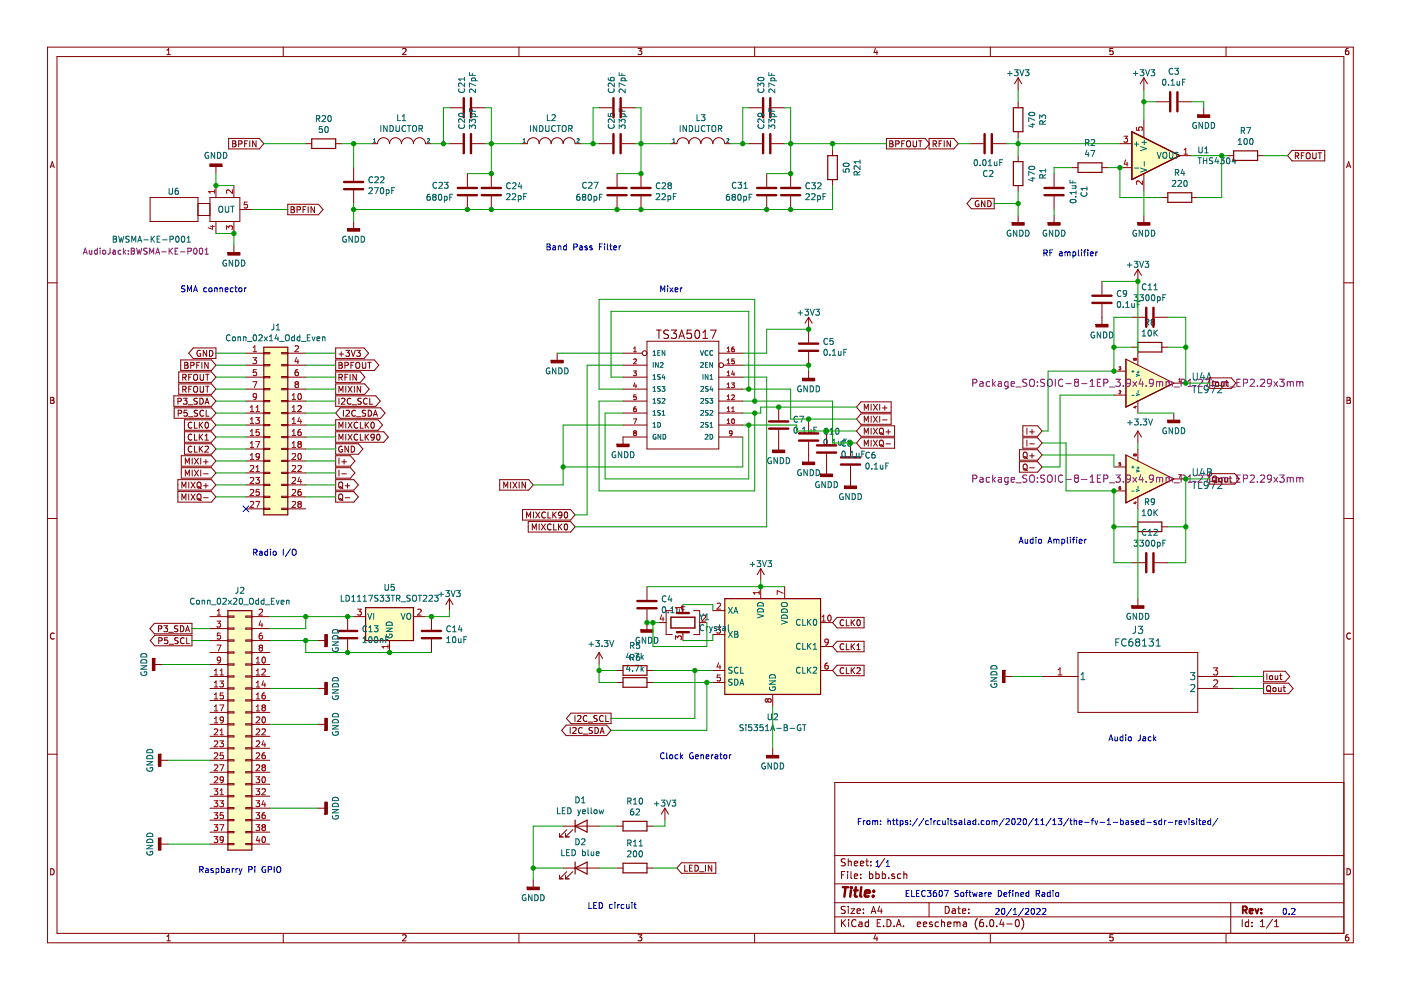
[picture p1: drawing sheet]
<svg xmlns="http://www.w3.org/2000/svg" width="297mm" height="210mm" viewBox="0 0 297 210" stroke-linecap="round" stroke-linejoin="round" font-family="sans-serif">
<path d="M.1 0h297v209.9h-297z" fill-rule="evenodd" fill="#fff" stroke="#fff" stroke-width=".21"/>
<g fill="none" stroke="#840000" stroke-width=".21">
<path d="M10.1 10h276.8v189.9h-276.8zM12.1 12h272.8v185.9h-272.8zM35.4 11.6h.7M35.4 10.7l.4-.4v1.3M60.1 10v2M85.4 10.4l.5-.1 .2 .4-.8 .9h.8M110 10v2M135.3 10.3h.8l-.5 .5 .4 .1v.6l-.2 .1-.5-.1M160 10v2M185.6 10.2l-.3 .9h.8M185.9 10.7v.9M210 10v2"/>
<path d="M215.9 16.5v2.5M215.9 16.5l-.8 1.3M215.9 16.5l.7 1.3M236 10.3h-.7v.6l.6-.1 .1 .7-.2 .1-.5-.1M242.5 16.5l-.7 1.3M242.5 16.5v2.5M242.5 16.5l.8 1.3M259.9 10v2M285.9 10.3h-.4l-.2 .3v.7l.2 .3 .4-.1v-.7h-.4l-.2 .2M10.6 35.6l.5-1.3 .4 1.3M10.8 35.2h.6M45.8 35.3v1.5"/>
<path d="M45.8 39.3v2.6M48.5 29.4h6.5l.9 1.1-.9 1.1h-6.5zM49.3 30.5h.5M49.3 29.9h.5l.2 .2-.2 .4 .2 .1 .1 .3-.3 .2h-.5zM49.6 39.3v2.6M50.6 30.5h.6l.1-.5-.7-.1v1.2M51.9 30.5h.4M52.5 29.9h-.6v1.2M53 29.9v1.2M54.3 29.9v1.2l-.7-1.2v1.2M64.8 30.5h1.3M71.2 30.5h1.2"/>
<path d="M75 35.5v2.8M78.8 30.5h1.3a1.27 1.27 0 0 1 1.2-1.3 1.27 1.27 0 0 1 1.3 1.3 1.27 1.27 0 0 1 1.3-1.3 1.27 1.27 0 0 1 1.2 1.3 1.27 1.27 0 0 1 1.3-1.3 1.27 1.27 0 0 1 1.3 1.3 1.27 1.27 0 0 1 1.2-1.3 1.27 1.27 0 0 1 1.3 1.3h1.3M95.3 30.5h2.8M95.3 22.8h2.8M99.1 36.8v2.8M100.1 30.5h2.8M100.1 22.8h2.8M104.2 36.8v2.8M110.5 30.5h1.3a1.27 1.27 0 0 1 1.3-1.3 1.27 1.27 0 0 1 1.2 1.3 1.27 1.27 0 0 1 1.3-1.3 1.27 1.27 0 0 1 1.3 1.3 1.27 1.27 0 0 1 1.2-1.3 1.27 1.27 0 0 1 1.3 1.3 1.27 1.27 0 0 1 1.3-1.3 1.27 1.27 0 0 1 1.2 1.3h1.3M127 30.5h2.8M127 22.8h2.8M130.8 36.8v2.8"/>
<path d="M131.8 30.5h2.8M131.8 22.8h2.8M135.9 36.8v2.8M142.2 30.5h1.3a1.27 1.27 0 0 1 1.3-1.3 1.27 1.27 0 0 1 1.3 1.3 1.27 1.27 0 0 1 1.2-1.3 1.27 1.27 0 0 1 1.3 1.3 1.27 1.27 0 0 1 1.3-1.3 1.27 1.27 0 0 1 1.2 1.3 1.27 1.27 0 0 1 1.3-1.3 1.27 1.27 0 0 1 1.3 1.3h1.2M158.7 30.5h2.8M158.7 22.8h2.8M162.6 36.8v2.8M163.6 30.5h2.8M163.6 22.8h2.8M167.6 36.8v2.8M176.5 31.7v1.3M176.5 38.1v1.2"/>
<path d="M187.9 29.4h8.2l1 1.1-1 1.1h-8.2zM188.6 30.5h.5M188.6 29.9h.5l.2 .2-.2 .4 .2 .1 .1 .3-.3 .2h-.5zM189.9 30.5h.6l.1-.5-.7-.1v1.2M191.2 30.5h.4M191.8 29.9h-.6v1.2M192.3 30l.2-.1a.43 .43 0 0 1 .6 .4v.4a.42 .42 0 0 1-.5 .4 .42 .42 0 0 1-.4-.4zM193.6 29.9v1l.2 .2h.3l.2-.2v-1M194.7 29.9h.8M195.1 29.9v1.2M197 29.4h5.2l1 1.1-1 1.1h-5.2zM197.8 30.5h.6l.1-.5-.7-.1v1.2"/>
<path d="M198.1 30.5l.5 .6M199.1 30.5h.4M199.7 29.9h-.6v1.2M200.2 29.9v1.2M201.5 29.9v1.2l-.7-1.2v1.2M205.7 30.5h2.8M210.5 30.5h2.8M215.9 21.6v1.2M215.9 27.9v1.3M215.9 33v1.3M215.9 39.3v1.3M223.5 36.8v2.8"/>
<path d="M227.3 35.5h1.3M233.6 35.5h1.3M237.4 30.5h2.6M237.4 35.5h2.6M242.5 25.4v3.8M242.5 36.8v3.8M245.1 21.6h2.8M249.9 21.6h2.8M250.1 33h2.6M255.2 22.8v1.6M260.3 33h1.3M266.6 33h1.3"/>
<path d="M273.9 31.9h7v2.2h-7l-.9-1.1zM274.6 33.1l.6-.1 .1-.5-.7-.1v1.3M274.9 33.1l.5 .6M275.9 33h.4M276.5 32.4h-.6v1.3M277 32.6l.2-.2a.43 .43 0 0 1 .6 .4v.4a.42 .42 0 0 1-.4 .5 .42 .42 0 0 1-.5-.5zM278.3 32.4v1l.3 .3h.2l.2-.3v-1M279.5 32.4h.7M279.8 32.4v1.3M285.5 35.6l.4-1.3 .5 1.3M285.6 35.2h.6M10.1 60h2"/>
<path d="M31.8 41.9h10.2v5.1h-10.2zM42 45.7h2.5M42 43.2h2.5M44.5 41.9h6.4v5.1h-6.4zM45.8 47v2.5M49.6 47v2.5M49.6 52v1.6M50.9 44.4h2.5M61 43.3h6.5l1 1.1-1 1.1h-6.5zM61.7 44.4h.4M61.7 43.8h.4l.3 .3-.3 .3 .3 .1v.3l-.2 .3h-.5zM63 44.5l.6-.1v-.5l-.6-.1v1.3"/>
<path d="M64.3 44.4h.4M64.9 43.8h-.6v1.3M65.3 43.8v1.3M66.7 43.8v1.3l-.8-1.3v1.3M75 40.4v2.8M75 47v1.5M99.1 41.6v2.8M104.2 41.6v2.8M130.8 41.6v2.8M135.9 41.6v2.8M162.6 41.6v2.8M167.6 41.6v2.8"/>
<path d="M206 42h4.8v2.3h-4.8l-1-1.1zM207.5 42.6a.58 .58 0 0 0-.7 .6 .58 .58 0 0 0 .8 .5v-.4h-.3M208.8 42.6v1.2l-.7-1.2v1.2M209.4 42.6a.64 .64 0 0 1 .8 .6 .64 .64 0 0 1-.8 .6zM215.9 45.7v1.5M223.5 41.6v2.8M223.5 45.7v1.5M233.6 59.7v2.7M241.3 57.1v2.6M241.3 57.1l-.8 1.3M241.3 57.1l.7 1.3M242.5 45.7v1.5"/>
<path d="M246.3 41.9h1.3M252.7 41.9h1.2M284.9 60h2M37.9 78.9h6.9l1 1.1-1 1.1h-6.9zM38.3 76.3h6.5l1 1.1-1 1.1h-6.5zM39.2 77.4h.4M39.2 76.8h.4l.2 .3-.2 .3 .2 .1 .1 .3-.2 .3h-.5zM40 80h.4M40.4 77.5l.6-.1 .1-.5-.7-.1v1.3M40.6 79.4h-.6v1.2M41 73.8h4.8v2.2h-4.8l-1-1.1zM41.1 79.5l.3-.1a.43 .43 0 0 1 .5 .4v.4a.42 .42 0 0 1-.4 .4 .42 .42 0 0 1-.5-.4z"/>
<path d="M41.7 77.4h.4M42.3 76.8h-.6v1.3M42.4 79.4v1l.3 .2h.2l.3-.2v-1M42.5 74.3a.58 .58 0 0 0-.8 .6 .58 .58 0 0 0 .8 .5v-.4h-.2M42.8 76.8v1.3M43.6 79.4h.7M43.8 74.3v1.3l-.7-1.3v1.3M43.9 79.4v1.2M44.1 76.8v1.3l-.7-1.3v1.3M44.4 74.3a.64 .64 0 0 1 .8 .6 .64 .64 0 0 1-.8 .7zM52.1 74.9h3.8M52.1 80h3.8"/>
<path d="M52.1 77.4h3.8M55.9 74.8h1.3v.2h-1.3zM55.9 77.3h1.3v.3h-1.3zM55.9 79.8h1.3v.3h-1.3zM59.7 79.8h1.3v.3h-1.3zM59.7 77.3h1.3v.3h-1.3zM59.7 74.8h1.3v.2h-1.3zM61 74.9h3.8M61 80h3.8M61 77.4h3.8M71.2 73.8h6l.9 1.1-.9 1.1h-6zM71.2 76.3h8.2l.9 1.1-.9 1.1h-8.2z"/>
<path d="M71.2 78.9h5.2l1 1.1-1 1.1h-5.2zM71.9 77.4h.4M71.9 76.8h.4l.2 .3-.2 .3 .2 .1 .1 .3-.2 .3h-.5zM71.9 75.1h.9M72.4 74.6v1M73.1 77.5l.6-.1 .1-.5-.7-.1v1.3M73.1 80h.5M73.3 74.3h.8l-.4 .5 .3 .1v.5l-.1 .2-.6-.2M73.7 79.4h-.6v1.2M74.2 79.4v1.2M74.4 77.4h.4M74.5 74.3l.4 1.3 .4-1.3"/>
<path d="M75 76.8h-.6v1.3M75.5 77l.2-.2a.43 .43 0 0 1 .6 .4v.5a.42 .42 0 0 1-.4 .4 .42 .42 0 0 1-.5-.4zM75.6 79.4v1.2l-.8-1.2v1.2M75.6 74.3h.8l-.4 .5 .3 .1v.5l-.1 .2-.6-.2M76.8 76.8v1l.3 .3h.2l.2-.3v-1M78 76.8h.7M78.3 76.8v1.3M118.1 74.9v1.5M132.1 74.9h4.1M132.1 80h5.1M132.1 77.4h5.1M137.2 72.3h15.2v22.9h-15.2z"/>
<path d="M152.4 74.9h5.1M152.4 80h5.1M153.4 77.4h4.1M171.4 67.3v5.3M171.4 74.6v2.8M171.4 78.7v1.5M171.4 67.3l-.7 1.2M171.4 67.3l.8 1.2M233.6 64.5v4.3M236.2 78.7h2.5M238.7 76.2l10.2 5-10.2 5.1zM240 73.6h1.3"/>
<path d="M240 67.3h2.8M241.3 74.9v2.5M244.8 67.3h2.8M246.3 73.6h1.3M10.7 84.2h.5l.2 .3-.2 .4 .2 .1 .1 .3-.3 .2h-.5zM10.7 84.9h.5M36.9 83.9h7.9l1 1.1-1 1.2h-7.9zM36.9 86.5h7.9l1 1.1-1 1.1h-7.9zM37.7 85.1l.6-.1 .1-.4-.7-.2v1.3M37.8 87.6h.6v-.5l-.6-.1v1.2M37.9 81.4h6.9l1 1.1-1 1.1h-6.9zM38.4 99.2h6.4l1 1.1-1 1.1h-6.4z"/>
<path d="M38.4 96.6h6.4l1 1.1-1 1.1h-6.4zM38.8 82.6l.6-.1v-.5l-.6-.1v1.3M38.8 80h.6v-.5l-.6-.1v1.2M38.9 84.4h.8l-.5 .5 .4 .1v.6l-.2 .1-.5-.1M39.1 82.6l.4 .6M39.1 80l.4 .6M39.1 89h5.7l1 1.1-1 1.1h-5.7zM39.1 91.5h5.7l1 1.2-1 1.1h-5.7zM39.1 94.1h5.7l1 1.1-1 1.1h-5.7zM39.3 98.4v-1.3l.4 .9 .4-.9v1.3M39.7 87h-.6l-.1 .6 .6-.1 .1 .6-.2 .1-.5-.1M39.9 85.8h1"/>
<path d="M40 88.4h.9M40 82.5h.4M40.6 81.9h-.6v1.3M40.7 89.6a.56 .56 0 0 0-.8 .5 .56 .56 0 0 0 .8 .6M40.7 92.2a.56 .56 0 0 0-.8 .5 .56 .56 0 0 0 .8 .5M40.7 94.7a.56 .56 0 0 0-.8 .5 .56 .56 0 0 0 .8 .5M40.7 97.1v1.3M40.7 99.7v1.2M41.1 82.1l.3-.2a.43 .43 0 0 1 .5 .4v.4a.42 .42 0 0 1-.4 .5 .42 .42 0 0 1-.5-.5zM41.2 89.5v1.3h.6M41.2 92.1v1.2h.6M41.2 94.6v1.3h.6"/>
<path d="M41.2 99.7l.9 1.2M41.2 97.1l.9 1.3M41.8 84.5l-.6 .1v.3l.5 .3 .1 .3-.2 .2-.5-.1M41.9 87l-.7 .1v.4l.6 .2 .1 .3-.2 .2h-.5M42.1 99.7l-.9 1.2M42.1 97.1l-.9 1.3M42.3 89.5v1.3M42.3 92.1v1.2M42.3 94.6v1.3M42.4 84.4a.64 .64 0 0 1 .7 .7 .64 .64 0 0 1-.7 .6zM42.4 81.9v1l.3 .3h.2l.3-.3v-1M42.4 95.1l.6 .8"/>
<path d="M42.4 92.6l.6 .7M42.4 90.1l.6 .7M42.6 97.1v1.3M42.6 99.7v1.2M43 94.6l-.7 .7M43 92.1l-.7 .7M43 89.5l-.7 .7M43.2 87.1a.56 .56 0 0 0-.8 .5 .56 .56 0 0 0 .8 .5M43.2 97.9h.9M43.5 93.3h.7M43.5 94.7l.4-.1 .3 .4-.8 .9h.8M43.5 92.4l.3-.3v1.2"/>
<path d="M43.5 85.7l.4-1.3 .4 1.3M43.6 81.9h.7M43.6 89.6l.2-.1a.68 .68 0 0 1 .4 .6 .68 .68 0 0 1-.4 .7l-.3-.5zM43.6 85.3h.6M43.6 97.4v1M43.7 87v1.2h.6M43.9 81.9v1.3M52.1 95.2h3.8M52.1 90.1h3.8M52.1 87.6h3.8M52.1 85h3.8M52.1 82.5h3.8"/>
<path d="M52.1 92.7h3.8M52.1 97.7h3.8M55.9 82.4h1.3v.2h-1.3zM55.9 84.9h1.3v.3h-1.3zM55.9 87.5h1.3v.2h-1.3zM55.9 90h1.3v.2h-1.3zM55.9 92.5h1.3v.3h-1.3zM55.9 95.1h1.3v.2h-1.3zM55.9 97.6h1.3v.3h-1.3zM59.7 97.6h1.3v.3h-1.3zM59.7 95.1h1.3v.2h-1.3zM59.7 92.5h1.3v.3h-1.3z"/>
<path d="M59.7 90h1.3v.2h-1.3zM59.7 87.5h1.3v.2h-1.3zM59.7 84.9h1.3v.3h-1.3zM59.7 82.4h1.3v.2h-1.3zM61 95.2h3.8M61 90.1h3.8M61 87.6h3.8M61 85h3.8M61 82.5h3.8M61 92.7h3.8M61 97.7h3.8M71.2 81.4h6.1l1 1.1-1 1.1h-6.1z"/>
<path d="M71.2 83.9h8.5l.9 1.1-.9 1.2h-8.5zM71.2 89h9l.9 1.1-.9 1.1h-9zM71.2 91.5h10.2l.9 1.2-.9 1.1h-10.2zM71.2 94.1h4.8l.9 1.1-.9 1.1h-4.8zM71.2 96.6h3.1l.9 1.1-.9 1.1h-3.1zM71.2 99.2h3.1l.9 1.1-.9 1.1h-3.1zM71.9 80h.6v-.5l-.6-.1v1.2M71.9 83.2v-1.3l.4 .9 .4-.9v1.3M71.9 84.4v1.3M71.9 90.8v-1.3l.4 .9 .4-.9v1.3M71.9 93.3v-1.2l.4 .9 .4-.9v1.2M71.9 97.1v1.3"/>
<path d="M71.9 99.7v1.2M72.1 86.5h8.6l.9 1.1-.9 1.1h-8.6l-.9-1.1zM72.2 80l.4 .6M72.4 84.6l.5-.2 .2 .4-.7 .9h.7M72.5 97.9h.9M72.5 94.7a.58 .58 0 0 0-.7 .5 .58 .58 0 0 0 .8 .5v-.4h-.2M72.8 87v1.2M73 97.4v1M73.3 81.9v1.3M73.3 89.5v1.3M73.3 92.1v1.2M73.4 87.1l.4-.1 .3 .3-.8 .9h.8"/>
<path d="M73.8 89.5l.8 1.3M73.8 92.1l.8 1.2M73.8 81.9l.8 1.3M73.9 94.6v1.3l-.8-1.3v1.3M74.4 84.6a.56 .56 0 0 0-.8 .5 .56 .56 0 0 0 .8 .5M74.5 94.6a.64 .64 0 0 1 .7 .6 .64 .64 0 0 1-.7 .7zM74.6 85.8h1M74.6 89.5l-.8 1.3M74.6 92.1l-.8 1.2M74.6 81.9l-.8 1.3M75.1 81.9v1.3M75.4 87.1a.56 .56 0 0 0-.8 .5 .56 .56 0 0 0 .8 .5"/>
<path d="M75.6 88.4h1M75.9 89.6a.56 .56 0 0 0-.8 .5 .56 .56 0 0 0 .8 .6M75.9 92.2a.56 .56 0 0 0-.8 .5 .56 .56 0 0 0 .8 .5M76.4 89.5v1.3h.6M76.4 92.1v1.2h.6M76.5 81.9v1.3l-.8-1.3v1.3M76.6 84.5l-.7 .1v.3l.6 .3 .1 .3-.3 .2-.4-.1M77.4 89.5v1.3M77.4 92.1v1.2M77.5 87l-.6 .1v.4l.5 .2 .1 .3-.2 .2h-.5M77.6 90.1l.6 .7M77.6 92.6l.6 .7"/>
<path d="M77.9 84.6a.56 .56 0 0 0-.8 .5 .56 .56 0 0 0 .8 .5M78.1 87a.64 .64 0 0 1 .7 .6 .64 .64 0 0 1-.7 .6zM78.2 89.5l-.8 .7M78.2 92.1l-.8 .7M78.4 84.4v1.3h.6M78.8 89.6l.1-.1a.68 .68 0 0 1 .5 .6 .68 .68 0 0 1-.5 .7l-.3-.5zM79.2 88.2l.4-1.2 .4 1.2M79.3 87.9h.6M79.4 92.6l-.3 .2h-.3l-.1-.6 .4-.1 .3 .2-.1 .7-.2 .3h-.3M80 92.2l.1-.1a.68 .68 0 0 1 .5 .6 .68 .68 0 0 1-.5 .6l-.3-.5zM132.1 90.1h5.1M132.1 87.6h5.1"/>
<path d="M132.1 85h5.1M132.1 82.5h5.1M137.2 92.7h-5.1v1.5M152.4 90.1h5.1M152.4 87.6h5.1M152.4 85h5.1M152.4 82.5h5.1M152.4 92.7h5.1M165.1 86.3v2.8M165.1 91.1v4.4M171.4 88.8v2.8M171.4 93.7v4.3"/>
<path d="M175.2 91.4v2.8M175.2 96.2v4.3M180.3 93.9v2.8M180.3 98.8v4.3M182.5 90.3h7.2v2.2h-7.2l-.9-1.1zM182.5 87.7h6.4v2.3h-6.4l-.9-1.2zM182.5 85.2h6.4v2.2h-6.4l-.9-1.1zM182.5 92.8h7.2v2.2h-7.2l-.9-1.1zM183.2 87v-1.3l.5 .9 .4-.9v1.3M183.2 89.5v-1.3l.5 1 .4-1v1.3M183.2 92.1v-1.3l.5 .9 .4-.9v1.3M183.2 94.6v-1.3l.5 .9 .4-.9v1.3"/>
<path d="M184.7 85.7v1.3M184.7 88.2v1.3M184.7 90.8v1.3M184.7 93.3v1.3M185.2 93.3l.8 1.3M185.2 90.8l.8 1.3M185.2 88.2l.8 1.3M185.2 85.7l.8 1.3M186 93.3l-.8 1.3M186 90.8l-.8 1.3M186 88.2l-.8 1.3M186 85.7l-.8 1.3"/>
<path d="M186.5 91l.3-.2a.43 .43 0 0 1 .5 .4v.4a.42 .42 0 0 1-.4 .5 .42 .42 0 0 1-.5-.5zM186.5 93.5l.3-.2a.43 .43 0 0 1 .5 .4v.5a.42 .42 0 0 1-.4 .4 .42 .42 0 0 1-.5-.4zM186.5 85.7v1.3M186.5 88.2v1.3M186.7 94.3l.7 .4M186.7 91.8l.7 .4M187.1 89h1M187.1 86.5h1M187.6 86v1M187.8 94.1h1M187.8 91.6h1M188.3 91.1v1"/>
<path d="M216.1 97.9h3.9l.9 1.1-.9 1.1h-3.9zM216.1 95.4h3.9l.9 1.1-.9 1.1h-3.9zM216.9 90.3h3.1l.9 1.1-.9 1.1h-3.1zM216.9 92.8h3.1l.9 1.1-.9 1.1h-3.1zM217 96l.2-.1a.43 .43 0 0 1 .6 .4v.4a.42 .42 0 0 1-.4 .4 .42 .42 0 0 1-.5-.4zM217 98.6l.2-.2a.43 .43 0 0 1 .6 .4v.4a.42 .42 0 0 1-.4 .5 .42 .42 0 0 1-.5-.5zM217.2 99.4l.6 .4M217.2 96.8l.6 .5M217.7 90.8v1.3M217.7 93.3v1.3M218.3 99.2h1M218.3 94.1h1"/>
<path d="M218.3 96.6h1M218.3 91.6h1M218.8 91.1v1M218.8 96.2v.9M236.2 99h2.5M236.2 83.8h2.5M238.7 96.5l10.2 5-10.2 5.1zM241.3 85v2.6M241.3 91.4v2.5M241.3 95.2v2.5M241.3 91.4l-.8 1.3M241.3 91.4l.7 1.3"/>
<path d="M248.9 81.2h2.5M248.9 87.6v1.5M256.5 80.1h4.6l.9 1.1-.9 1.1h-4.6zM257.2 80.6v1.3M257.8 81.2l.2-.1 .3 .1v.6h-.5zM258.9 81.1l.1 .7h.5M259.5 81.1v.8M259.9 81.1h.5M260.1 80.6v1.1l.3 .2M285.6 84.2h.4l.3 .3-.3 .4 .3 .1v.3l-.2 .2h-.5zM285.6 84.9h.4M10.1 109.9h2"/>
<path d="M37.7 101.7h7.1l1 1.1-1 1.1h-7.1zM37.7 104.2h7.1l1 1.2-1 1.1h-7.1zM38.6 103.5v-1.3l.4 .9 .4-.9v1.3M38.6 106v-1.3l.4 1 .4-1v1.3M39.3 100.9v-1.2l.4 .9 .4-.9v1.2M40 102.2v1.3M40 104.7v1.3M40.5 104.7l.9 1.3M40.5 102.2l.9 1.3M41.4 104.7l-.9 1.3M41.4 102.2l-.9 1.3M41.8 104.9l.3-.2a.43 .43 0 0 1 .5 .5v.4a.42 .42 0 0 1-.4 .4 .42 .42 0 0 1-.4-.4z"/>
<path d="M42 102.3l.1-.1a.43 .43 0 0 1 .5 .4v.5a.42 .42 0 0 1-.4 .4 .42 .42 0 0 1-.4-.4zM42 105.7l.7 .4M42 103.2l.7 .4M43.2 100.5h.9M43.2 105.5h.9M43.2 103h.9M43.6 102.5v1M52.1 100.3h3.8M52.1 102.8h3.8M52.1 105.4h3.8M52.1 107.9h3.8M55.9 100.1h1.3v.3h-1.3z"/>
<path d="M55.9 102.7h1.3v.2h-1.3zM55.9 105.2h1.3v.3h-1.3zM55.9 107.8h1.3v.2h-1.3zM59.7 107.8h1.3v.2h-1.3zM59.7 105.2h1.3v.3h-1.3zM59.7 102.7h1.3v.2h-1.3zM59.7 100.1h1.3v.3h-1.3zM61 100.3h3.8M61 102.8h3.8M61 105.4h3.8M61 107.9h3.8M71.2 101.7h3.8l1 1.1-1 1.1h-3.8z"/>
<path d="M71.2 104.2h3.8l1 1.2-1 1.1h-3.8zM71.9 102.4l.2-.2a.43 .43 0 0 1 .6 .4v.5a.42 .42 0 0 1-.5 .4 .42 .42 0 0 1-.4-.4zM71.9 104.9l.2-.2a.43 .43 0 0 1 .6 .5v.4a.42 .42 0 0 1-.5 .4 .42 .42 0 0 1-.4-.4zM72 105.7l.7 .4M72 103.2l.7 .4M72.5 100.5h.9M73.2 105.5h1M73.2 103h1M73.7 102.5v1M106 101.7h6.1l1 1.1-1 1.1h-6.1zM106.8 103.5v-1.3l.4 .9 .5-.9v1.3M108.3 102.2v1.3"/>
<path d="M108.7 102.2l.9 1.3M109.6 102.2l-.9 1.3M110.1 102.2v1.3M110.8 108h10.2l.9 1.2-.9 1.1h-10.2zM111.4 102.2v1.3l-.7-1.3v1.3M111.6 109.8v-1.2l.5 .9 .4-.9v1.2M112 110.6h9l.9 1.1-.9 1.1h-9zM112.9 112.4v-1.3l.4 .9 .4-.9v1.3M113.1 108.6v1.2M113.6 108.6l.8 1.2M114.3 111.1v1.3M114.4 108.6l-.8 1.2"/>
<path d="M114.8 111.1l.8 1.3M115.6 108.7a.56 .56 0 0 0-.8 .5 .56 .56 0 0 0 .8 .5M115.6 111.1l-.8 1.3M116.2 108.6v1.2h.6M116.8 111.2a.56 .56 0 0 0-.7 .5 .56 .56 0 0 0 .7 .5M117.2 108.6v1.2M117.4 109.1l.5 .7M117.4 111.1v1.3h.6M117.9 108.6l-.7 .7M118.4 111.1v1.3M118.6 111.6l.5 .8M119.1 109.1l-.2 .2h-.4v-.6l.4-.1 .2 .2v.7l-.2 .3h-.4"/>
<path d="M119.1 111.1l-.7 .7M119.7 108.7l.2-.1a.68 .68 0 0 1 .5 .6 .68 .68 0 0 1-.5 .6l-.3-.5zM119.7 111.2l.2-.1a.68 .68 0 0 1 .5 .6 .68 .68 0 0 1-.5 .7l-.3-.5zM236.2 104.1h2.5M240 111.7h1.3M240 119.3h2.8M241.3 105.4v2.5M244.8 119.3h2.8M246.3 111.7h1.3M248.9 101.5h2.5M256.5 100.4h5.3l.9 1.1-.9 1.2h-5.3zM257.2 101.1l.2-.2a.43 .43 0 0 1 .6 .5v.4a.42 .42 0 0 1-.5 .4 .42 .42 0 0 1-.4-.4z"/>
<path d="M257.4 101.9l.6 .4M258.6 101.4h.3l.2 .2v.4l-.2 .2-.4-.2zM259.7 101.4v.7h.5M260.2 101.4v.8M260.6 101.4h.5M260.8 100.9v1.1l.3 .2M284.9 109.9h2M11.5 134.3a.58 .58 0 0 0-.8 .6 .58 .58 0 0 0 .8 .5M32.7 132.2h8v2.2h-8l-.9-1.1zM32.8 134.7h7.9v2.2h-7.9l-1-1.1zM33.6 133.3h.6l.1-.5-.7-.1v1.2M33.7 135.9l.6-.1v-.5l-.6-.1v1.3"/>
<path d="M34.7 132.7h.8l-.4 .5 .4 .1v.5l-.2 .1-.6-.1M35.5 135.2h-.6v.6h.6v.6l-.1 .1-.5-.1M35.8 134.1h.9M35.8 136.6h1M37.7 132.7l-.7 .1v.4l.6 .2 .1 .3-.2 .2h-.5M37.8 135.3h-.7v.4l.5 .2 .2 .3-.3 .3-.5-.1M38.3 132.7a.64 .64 0 0 1 .7 .6 .64 .64 0 0 1-.7 .6zM39 135.3a.56 .56 0 0 0-.8 .5 .56 .56 0 0 0 .8 .6M39.3 133.9l.5-1.2 .4 1.2M39.5 133.6h.6M39.6 135.2v1.3h.6M44.5 138.4h3.8"/>
<path d="M44.5 130.7h3.8M44.5 133.3h3.8M44.5 135.8h3.8M48.3 130.6h1.3v.3h-1.3zM48.3 133.1h1.3v.3h-1.3zM48.3 135.7h1.3v.2h-1.3zM48.3 138.2h1.3v.3h-1.3zM52.1 138.2h1.3v.3h-1.3zM52.1 135.7h1.3v.2h-1.3zM52.1 133.1h1.3v.3h-1.3zM52.1 130.6h1.3v.3h-1.3zM53.4 138.4h3.8"/>
<path d="M53.4 130.7h3.8M53.4 133.3h3.8M53.4 135.8h3.8M67.4 135.8h1.5M73.7 130.7v2.8M73.7 135.6v2.8M75 130.7h2.5M82.6 135.8v2.6M87.7 130.7h2.5M91.5 130.7v2.8M91.5 135.6v2.8M95.3 126.9l-.8 1.3"/>
<path d="M95.3 126.9v2.6M95.3 126.9l.7 1.3M127 138.4l-.7 1.2M127 138.4v2.5M127 138.4l.8 1.2M137.2 124.4v2.8M137.2 129.2v4.3M139.7 132h1.5M142.5 129.5h-1.3v5h1.3M144.8 128.2v1.8M144.8 134v1.8M147.1 129.5h1.2v5h-1.2"/>
<path d="M148.3 132h1.6M151.1 129.5h2.6M151.1 134.5h2.6M161.3 120.6v2.5M161.3 124.4v2.5M161.3 120.6l-.8 1.3M161.3 120.6l.7 1.3M166.4 124.4v2.5M174 132h2.5M174 137.1h2.5M177.5 136h5.7v2.2h-5.7l-1-1.1zM177.5 130.9h5.7v2.2h-5.7l-1-1.1z"/>
<path d="M178.9 131.5a.56 .56 0 0 0-.8 .5 .56 .56 0 0 0 .8 .5M178.9 136.6a.56 .56 0 0 0-.8 .5 .56 .56 0 0 0 .8 .5M179.4 131.4v1.3h.6M179.4 136.5v1.2h.6M180.5 131.4v1.3M180.5 136.5v1.2M180.6 131.9l.6 .8M180.6 137l.6 .7M181.2 131.4l-.7 .7M181.2 136.5l-.7 .7M181.7 137.7h.7M181.7 136.8l.3-.3v1.2"/>
<path d="M181.8 131.5l.2-.1a.68 .68 0 0 1 .4 .6 .68 .68 0 0 1-.4 .7l-.3-.5zM228.6 138.4h25.3v12.6h-25.3zM241.3 126.9v1.6M286.3 134.3a.58 .58 0 0 0-.8 .6 .58 .58 0 0 0 .8 .5M10.1 159.9h2M32.8 140.9h1.6M44.5 143.4h3.8M44.5 151h3.8M44.5 146h3.8M44.5 140.9h3.8M44.5 148.5h3.8M44.5 153.6h3.8"/>
<path d="M44.5 156.1h3.8M44.5 158.7h3.8M48.3 140.8h1.3v.2h-1.3zM48.3 143.3h1.3v.3h-1.3zM48.3 145.8h1.3v.3h-1.3zM48.3 148.4h1.3v.2h-1.3zM48.3 150.9h1.3v.3h-1.3zM48.3 153.5h1.3v.2h-1.3zM48.3 156h1.3v.2h-1.3zM48.3 158.5h1.3v.3h-1.3zM52.1 158.5h1.3v.3h-1.3zM52.1 156h1.3v.2h-1.3z"/>
<path d="M52.1 153.5h1.3v.2h-1.3zM52.1 150.9h1.3v.3h-1.3zM52.1 148.4h1.3v.2h-1.3zM52.1 145.8h1.3v.3h-1.3zM52.1 143.3h1.3v.3h-1.3zM52.1 140.8h1.3v.2h-1.3zM53.4 143.4h3.8M53.4 151h3.8M53.4 146h3.8M53.4 140.9h3.8M53.4 148.5h3.8M53.4 153.6h3.8"/>
<path d="M53.4 156.1h3.8M53.4 158.7h3.8M67.4 146h1.5M67.4 153.6h1.5M120 153.7h8.6l1 1.2-1 1.1h-8.6l-.9-1.1zM120.9 154.2v1.3M121 151.2h8.6v2.2h-8.6l-.9-1.1zM121.4 154.4l.5-.2 .3 .4-.8 .9h.8M121.9 151.7v1.3M122.4 151.8l.5-.1 .3 .4-.8 .9h.8M123.4 154.4a.56 .56 0 0 0-.8 .5 .56 .56 0 0 0 .8 .5M123.7 155.6h.9"/>
<path d="M124.4 151.8a.56 .56 0 0 0-.7 .5 .56 .56 0 0 0 .7 .6M124.7 153.1h1M125.6 154.3l-.7 .1v.3l.6 .3 .1 .3-.2 .2h-.5M126.2 154.2a.64 .64 0 0 1 .7 .7 .64 .64 0 0 1-.7 .6zM126.6 151.8h-.6v.4l.5 .2 .1 .3-.2 .3-.5-.1M127.2 155.5l.5-1.3 .4 1.3M127.4 155.2h.6M127.9 151.8a.56 .56 0 0 0-.8 .5 .56 .56 0 0 0 .8 .6M128.4 151.7v1.3h.6M130.8 144.7h1.3M130.8 142.2h1.3M137.2 144.7h1.2"/>
<path d="M137.2 142.2h1.2M151.1 144.7h2.6M151.1 142.2h2.6M163.8 147.2v2.6M163.8 158.7v1.5M174 142.2h2.5M177.5 141h5.7v2.3h-5.7l-1-1.1zM178.9 141.7a.56 .56 0 0 0-.8 .5 .56 .56 0 0 0 .8 .5M179.4 141.6v1.2h.6M180.5 141.6v1.2M180.6 142.1l.6 .7M181.2 141.6l-.7 .7"/>
<path d="M181.7 141.7l.5-.1 .2 .3-.8 .9h.8M213.1 143.4h1.5M220.9 143.4h7.7M253.9 143.4h7.7M253.9 146h7.7M267.9 142.3h4.6l.9 1.1-.9 1.1h-4.6zM267.9 144.9h5.3l1 1.1-1 1.1h-5.3zM268.6 145.5l.2-.1a.43 .43 0 0 1 .6 .4v.4a.42 .42 0 0 1-.4 .5 .42 .42 0 0 1-.5-.5zM268.6 142.8v1.3M268.8 146.3l.7 .5M269.2 143.4l.2-.2 .4 .2-.1 .6h-.5zM269.9 145.9l.2-.1 .4 .1-.1 .7-.5-.1z"/>
<path d="M270.4 143.2v.8h.5M270.9 143.2v.9M271.1 145.8v.8l.5-.1M271.3 143.2h.5M271.5 142.8v1.1l.3 .2M271.6 145.8v.8M272.1 145.8h.4M272.2 145.4v1.1l.3 .1M284.9 159.9h2M34.1 161.2h1.5M34.1 179h1.5M44.5 161.2h3.8"/>
<path d="M44.5 163.7h3.8M44.5 166.3h3.8M44.5 168.8h3.8M44.5 171.4h3.8M44.5 173.9h3.8M44.5 176.4h3.8M44.5 179h3.8M48.3 161.1h1.3v.2h-1.3zM48.3 163.6h1.3v.3h-1.3zM48.3 166.1h1.3v.3h-1.3zM48.3 168.7h1.3v.2h-1.3zM48.3 171.2h1.3v.3h-1.3z"/>
<path d="M48.3 173.8h1.3v.2h-1.3zM48.3 176.3h1.3v.3h-1.3zM48.3 178.8h1.3v.3h-1.3zM52.1 178.8h1.3v.3h-1.3zM52.1 176.3h1.3v.3h-1.3zM52.1 173.8h1.3v.2h-1.3zM52.1 171.2h1.3v.3h-1.3zM52.1 168.7h1.3v.2h-1.3zM52.1 166.1h1.3v.3h-1.3zM52.1 163.6h1.3v.3h-1.3zM52.1 161.1h1.3v.2h-1.3zM53.4 161.2h3.8"/>
<path d="M53.4 163.7h3.8M53.4 166.3h3.8M53.4 168.8h3.8M53.4 171.4h3.8M53.4 173.9h3.8M53.4 176.4h3.8M53.4 179h3.8M67.4 171.4h1.5M118.6 176.7v.7M118.6 177.4h.8M119.4 175.2h7.6M119.9 176.7v.7"/>
<path d="M119.9 177.4h.8M120.2 175.9l-1.6 1.5M121.4 175.9l-1.5 1.5M130.8 175.2h1.3M137.2 175.2h1.2M141 171.4l-.8 1.2M141 171.4v2.5M141 171.4l.7 1.2M284.9 165.9h-107.9v32M10.7 184.2a.66 .66 0 0 1 .8 .6 .66 .66 0 0 1-.8 .7zM35.4 198.6l.4-.4v1.3M35.4 199.5h.7"/>
<path d="M60.1 197.9v2M85.4 198.3l.5-.1 .2 .4-.8 .9h.8M110 197.9v2M113.1 186.6v1.5M118.6 186.3h.8M118.6 185.6v.7M119.4 184h7.6M119.9 186.3h.8M119.9 185.6v.7M120.2 184.8l-1.6 1.5M121.4 184.8l-1.5 1.5M130.8 184h1.3"/>
<path d="M135.3 198.2h.8l-.5 .5 .4 .1v.6l-.2 .1-.5-.1M137.2 184h1.2M144.5 182.9h7.3v2.3h-7.3l-1-1.2zM145.2 183.4v1.3h.6M146.2 184h.4M146.8 183.4h-.6v1.3h.6M147.3 183.4a.64 .64 0 0 1 .8 .7 .64 .64 0 0 1-.8 .6zM148.3 184.8h1M149.6 183.4v1.3M150.9 183.4v1.3l-.7-1.3v1.3M160 197.9v2M177 194.4h107.9"/>
<path d="M177 191.4h107.9M177 187.4h107.9M177 181.4h107.9M178.4 195v1.5M178.4 185.5h.5M178.6 195.6l.7 .9M179.1 184.8h-.7v1.5M179.2 192.2h-.6l-.2 .1v.4l.7 .3 .1 .4-.3 .3-.5-.1M179.2 182.2l-.6-.1-.2 .1v.5l.7 .2 .1 .4-.3 .3-.5-.1M179.3 195l-.9 .8M179.7 184.8v.1M179.7 185.3v1"/>
<path d="M179.9 182.1v1.5M179.9 192.2v.1M179.9 192.7v1M179.9 182.7l.2-.1 .3 .1 .1 .9M179.9 195v.1M179.9 195.5v1M180.4 192.7h.8l-.8 1h.8M180.4 184.8v1.3l.2 .2M181.1 185.8l.7-.2v-.2l-.5-.1-.2 .2 .1 .7h.6M181.1 183.1l.7-.2v-.2l-.5-.1-.2 .2 .1 .7h.6M181.5 195.1a.71 .71 0 0 0-1 .5 .71 .71 0 0 0 .7 .9l.3-.2M181.7 193.2l.7-.2-.1-.3h-.4l-.2 .2 .1 .7h.5"/>
<path d="M182.1 195.5h.6l.1 1M182.4 183.1l.7-.2v-.2l-.5-.1-.2 .2 .1 .7h.6M182.5 186.1v.2M182.5 185.4v.1M182.8 195.8l-.5 .1-.2 .2 .2 .4 .5-.1M183.1 192.7v.2M183.1 193.5v.2M183.6 182.6h.5M183.8 182.1v1.3l.3 .2M184.1 195.5h-.4l-.3 .3 .2 .6h.5M184.1 195v1.5M184.3 185.4l.5-.1 .3 .3-.2 .6h-.6"/>
<path d="M184.3 184.8v1.5M184.6 183.4v.2M184.6 182.7v.1M184.7 193.7l.5-1.5 .5 1.5M184.8 193.2h.8M185.6 198.1l-.3 .9h.8M185.7 185.4l.4-.1 .3 .3-.1 .6h-.6M185.7 184.8v1.5M185.9 198.6v.9M186 195.7h.5M186.5 192.1l-.4 1.1h1M186.7 195h-.7v1.5h.7"/>
<path d="M186.8 192.7v1M187.1 185.4l.4-.1 .3 .3-.2 .6h-.5M187.1 184.8v1.5M187.3 196.3v.2M187.6 182l-1.3 1.9M188.1 195a.76 .76 0 0 1 .8 .7 .76 .76 0 0 1-.8 .8zM188.4 186.1v.2M189.6 196.3v.2M189.6 185.4l-.3-.1-.2 .2v.2l.5 .2v.3h-.5M190.1 196.5l.5-1.5 .5 1.5M190.2 196h.7M191 185.4l-.4-.1-.3 .3 .1 .6h.6"/>
<path d="M191.6 196.3v.2M191.6 185.4l.2-.1 .4 .1 .1 .9M191.6 184.8v1.5M194.5 196l.7-.2-.1-.3h-.4l-.2 .2 .1 .7h.5M195.8 196l.7-.2-.1-.3h-.4l-.2 .2v.7h.6M197 191.4v3M197.6 195.5h-.3l-.2 .2v.2l.5 .1v.4h-.5M199 195.5h-.4l-.3 .3 .1 .6h.6M199.6 195.6l.2-.1h.4l.1 1M199.6 195v1.5M200.4 192.2a.76 .76 0 0 1 .9 .7 .76 .76 0 0 1-.9 .8zM200.9 196l.7-.2v-.3h-.5l-.2 .2 .1 .7h.6"/>
<path d="M201.9 192.7h.6l.1 1M202.3 195.6l.4-.1 .2 .2M202.3 195.5v1M202.6 193l-.5 .1-.3 .2 .3 .4 .5-.1M202.9 195.7l.2-.2h.4l.1 1M202.9 195.7v.8M203.1 192.7h.5M203.3 192.2v1.3l.3 .2M204.1 193.2l.7-.2-.1-.3h-.4l-.2 .2v.7h.6M204.3 195.5h.5l.1 1M204.9 195.8l-.5 .1-.2 .2 .2 .4 .5-.1M205.4 193.5v.2"/>
<path d="M205.4 192.7v.2M207.2 194.8a1.72 1.72 0 0 0 0 2.2M208.4 195h-.4a1.01 1.01 0 0 0 0 1.5l.5-.2v-.5l-.2-.3h-.3l-.3 .3M209.2 196.3v.2M210 197.9v2M210 195.1l.2-.1a.8 .8 0 0 1 .5 .7 .8 .8 0 0 1-.5 .8l-.4-.6zM211.3 196.3v.2M212.3 194.9l-.3 1.1h.9M212.7 195.5v1M213.5 195.9h1.1M215.4 195.1l.2-.1a.8 .8 0 0 1 .5 .7 .8 .8 0 0 1-.5 .8l-.3-.6zM216.6 194.8a1.72 1.72 0 0 1 0 2.2"/>
<path d="M236 198.2h-.7v.6l.6-.1 .1 .7-.2 .1-.5-.1M259.9 197.9v2M260.9 191.4v6.5M263.4 195v1.5M264.7 195.5h-.4l-.3 .3 .2 .6h.5M264.7 195v1.5M265.4 196.3v.2M265.4 195.5v.2M267.2 196.5h.9M267.2 195.4l.5-.4v1.5M269.8 194.9l-1.3 1.9M270.2 196.5h.9"/>
<path d="M270.2 195.4l.5-.4v1.5M285.6 184.2a.66 .66 0 0 1 .7 .6 .66 .66 0 0 1-.7 .7zM285.9 198.2h-.4l-.2 .3v.7l.2 .3 .4-.1v-.7h-.4l-.2 .2"/>
<circle cx="136.7" cy="74.9" r=".51"/>
<circle cx="152.9" cy="77.4" r=".51"/>
</g>
<path d="M263.5 193l.7-.1 .2-.2-.1-.4-.8-.1v1.5M263.9 193l.5 .7M264.9 193.2l.7-.2v-.3h-.5l-.2 .2 .1 .7h.6M266.1 192.7l.4 1 .3-1M267.4 193.5v.2M267.4 192.7v.2" fill="none" stroke="#840000" stroke-width=".39"/>
<path d="M178.7 188.1h1.1M179.3 188.1l-.3 2M180.4 188.8l-.1 1.3M180.5 188.1v.2M181.1 188.8h.8M181.5 188.1l-.3 1.7 .1 .2 .4 .1M182.6 188.1l-.2 1.7 .2 .3M183.4 189.4l1-.2-.1-.3-.5-.1-.4 .3v.9h.8M185.1 189.9v.2M185.3 188.9l-.1 .2" fill="none" stroke="#840000" stroke-width=".52"/>
<path d="M139.2 70h1M139.7 70v1.8M141.7 70.1l-.6-.1-.3 .1v.6l.8 .3 .1 .4-.3 .4-.7-.1M142.3 70h1.1l-.6 .7 .5 .1v.8l-.2 .2h-.5l-.3-.2M143.9 71.8l.6-1.8 .6 1.8M144.1 71.2h.9M146.6 70h-.9l-.1 .8 .3-.1h.6l.1 .3v.6l-.3 .2-.7-.2M147.5 70.1l.2-.1a.95 .95 0 0 1 .7 .9 .95 .95 0 0 1-.7 .9l-.2-.2-.2-.5zM149 71.8h1M149 70.5l.5-.5v1.8M150.6 70h1.2l-.8 1.8" fill="none" stroke="#840000" stroke-width=".22"/>
<g fill="none" stroke="#006464" stroke-width=".21">
<path d="M97.4 18.8a.56 .56 0 0 0 .5 .8 .56 .56 0 0 0 .5-.8M98.5 17.6v.8l-.9-.8-.4 .3 .2 .4M98.5 16.8h-1.3l.4 .3M98.5 16.4v.7M99.5 15.4v.6h1.3M100 17.1h1.2M100 17.1v-.3l.2-.3 .5 .1v.5M100.1 15.6v.4M100.8 18.9v.8l-.9-.8-.4 .2 .2 .5M100.8 18.2l-1.3-.6v.9M129 16.5v.4l.3 .2h.7l.2-.2-.1-.4h-.6l-.1 .4 .3 .2M129.1 18.8a.56 .56 0 0 0 .5 .8 .56 .56 0 0 0 .5-.8"/>
<path d="M130.2 17.6v.8l-.9-.8-.3 .3 .1 .4M131.3 15.4v.6h1.2M131.7 17.1h1.3M131.8 17.1l-.1-.3 .2-.3 .6 .1v.5M131.9 15.6v.4M132.5 18.2l-1.2-.6v.9M132.5 18.9v.8l-.9-.8-.3 .2 .1 .5M160.7 18.4v-.8l.5 .4 .1-.3h.5l.2 .2-.2 .5M160.8 18.8a.56 .56 0 0 0 .5 .8 .56 .56 0 0 0 .5-.8M160.8 16.5a.61 .61 0 0 1 .7-.2 .61 .61 0 0 1 .4 .6 .75 .75 0 0 1-1.2-.2zM163 15.4v.6h1.3M163.4 17.1h1.3"/>
<path d="M163.5 17.1l-.1-.3 .3-.3 .5 .1v.5M163.6 15.6v.4M164.3 18.9v.8l-.9-.8-.4 .2 .1 .5M164.3 18.2l-1.3-.6v.9M213.6 15.6h1M214.1 15.1v1M215.1 14.8h.8l-.5 .5 .4 .1v.5l-.2 .2-.5-.2M216.2 14.8l.5 1.3 .4-1.3M217.4 14.8h.8l-.5 .5 .4 .1v.5l-.2 .2-.5-.2M240.3 15.6h1M240.8 15.1v1M241.7 14.8h.8l-.4 .5 .4 .1v.5l-.2 .2-.6-.2"/>
<path d="M242.9 14.8l.4 1.3 .4-1.3M244 14.8h.8l-.4 .5 .4 .1v.5l-.2 .2-.6-.2M246.6 16.9l.2-.1a.68 .68 0 0 1 .4 .6 .68 .68 0 0 1-.4 .7l-.3-.5zM247.7 17.9v.2M248.3 18.1h.7M248.3 17.2l.4-.4v1.3M248.7 14.6a.56 .56 0 0 0-.8 .5 .56 .56 0 0 0 .8 .5M249.1 14.5h.8l-.5 .5 .4 .1v.5l-.2 .2-.5-.2M249.6 17.2v.8l.5-.1M250.1 17.2v.9M250.7 17.4h.4M251.3 16.8h-.6v1.3"/>
<path d="M35.9 39.9v1l.2 .3 .4-.1 .1-.2v-1M37.7 39.9l-.3 .1-.2 .2-.1 .7 .3 .3 .4-.1-.1-.6-.3-.1-.3 .2M44.2 32.4a.58 .58 0 0 0-.8 .6 .58 .58 0 0 0 .8 .5v-.5h-.2M45.5 32.3v1.3l-.7-1.3v1.3M46.1 32.3a.64 .64 0 0 1 .7 .6 .64 .64 0 0 1-.7 .7zM47.4 32.3a.64 .64 0 0 1 .7 .6 .64 .64 0 0 1-.7 .7zM67.1 25.2l.6-.1 .1-.5-.7-.1v1.3M67.4 25.2l.4 .6M68.3 24.6l.5-.1 .2 .4-.8 .9h.8M68.3 26.8h-.6v.6h.6v.6l-.2 .1-.4-.1M69 26.9l.2-.1a.68 .68 0 0 1 .4 .7 .68 .68 0 0 1-.4 .6l-.3-.5zM69.6 24.6l.2-.1a.68 .68 0 0 1 .4 .6 .68 .68 0 0 1-.4 .7l-.3-.5z"/>
<path d="M78.2 39.9l.5-.1 .2 .4-.7 .9h.7M79 37.6a.56 .56 0 0 0-.8 .5 .56 .56 0 0 0 .8 .5M79.2 30.2h.4M79.2 29.6l.2-.2v.8M79.4 39.8h.8l-.5 1.3M79.5 37.6l.5-.1 .2 .3-.8 1h.8M80.7 37.6l.5-.1 .2 .3-.8 1h.8M80.7 26.6v1.3M80.8 39.9l.1-.1a.68 .68 0 0 1 .5 .6 .68 .68 0 0 1-.5 .7l-.3-.5zM82.1 26.6v1.3l-.7-1.3v1.3M82.7 26.6a.64 .64 0 0 1 .7 .7 .64 .64 0 0 1-.7 .6zM83.7 39.8h-.6v1.3"/>
<path d="M84 26.6v1l.2 .3h.2l.3-.3v-1M84.3 24.3v1.3h.6M85.3 25.6h.7M85.3 24.7l.3-.4v1.3M86 26.7a.56 .56 0 0 0-.8 .6 .56 .56 0 0 0 .8 .5M86.4 26.6h.7M86.7 26.6v1.3M87.6 26.7l.2-.1a.43 .43 0 0 1 .5 .4v.5a.42 .42 0 0 1-.4 .4 .42 .42 0 0 1-.4-.4zM88.8 27.3l.7-.1v-.5l-.7-.1v1.3M89.1 27.3l.5 .6M90.7 29.4h.3M90.7 29.4l-.1 .1"/>
<path d="M91 29.4v.1M91 29.5v.2l-.4 .5h.5M92.6 38.8a.56 .56 0 0 0-.8 .5 .56 .56 0 0 0 .8 .5M93.1 38.8l.5-.1 .2 .3-.8 .9h.8M94.2 38.7h.8l-.4 .4 .3 .2v.5l-.1 .1-.6-.1M97.4 24.1a.61 .61 0 0 1 .7-.2 .61 .61 0 0 1 .3 .7 .75 .75 0 0 1-1.2-.3zM97.4 26.4a.56 .56 0 0 0 .5 .8 .56 .56 0 0 0 .5-.8M98.5 25.2v.8l-.9-.8-.4 .3 .2 .5M99.5 27.3v-.8l.5 .4 .1-.3h.6l.1 .1-.1 .6M99.5 26.1v-.8l.5 .4 .1-.4h.6l.1 .2-.1 .6M99.5 23v.6h1.3M100 24.7h1.2"/>
<path d="M100 24.7v-.3l.2-.3 .5 .2v.4M100.1 23.2v.4M108.2 38.9a.56 .56 0 0 0-.8 .5 .56 .56 0 0 0 .8 .5M108.7 38.9l.5-.1 .2 .3-.8 .9h.8M110.2 38.7l-.3 .9h.8M110.5 39.2v.8M110.9 30.2h.5M110.9 29.6l.3-.2v.8M112.5 26.6v1.3M113.8 26.6v1.3l-.7-1.3v1.3M114.4 26.6a.64 .64 0 0 1 .7 .7 .64 .64 0 0 1-.7 .6zM115.7 26.6v1l.2 .3h.3l.2-.3v-1"/>
<path d="M116 24.3v1.3h.7M117 24.4l.5-.1 .2 .4-.7 .9h.7M117.7 26.7a.56 .56 0 0 0-.8 .6 .56 .56 0 0 0 .8 .5M118.1 26.6h.7M118.5 26.6v1.3M119.2 26.8l.3-.2a.43 .43 0 0 1 .5 .4v.5a.42 .42 0 0 1-.4 .4 .42 .42 0 0 1-.4-.4zM120.6 27.3l.6-.1v-.5l-.6-.1v1.3M120.9 27.3l.4 .6M122.4 29.5l.2-.1 .2 .2-.5 .6h.5M124.3 38.8a.56 .56 0 0 0-.8 .5 .56 .56 0 0 0 .8 .5M124.8 38.8l.5-.1 .2 .3-.8 .9h.8M125.9 38.7h.9l-.6 1.2"/>
<path d="M129 24.1v.6h.6l-.1-.6h.6l.1 .2-.1 .4M129.1 26.4a.56 .56 0 0 0 .5 .8 .56 .56 0 0 0 .5-.8M130.2 25.2v.8l-.9-.8-.3 .3 .1 .5M131.3 23v.6h1.2M131.3 26.1v-.8l.5 .4 .1-.4h.5l.1 .2-.1 .6M131.3 27.3v-.8l.5 .4 .1-.3h.5l.1 .1-.1 .6M131.7 24.7h1.3M131.8 24.7l-.1-.3 .2-.3 .6 .2v.4M131.9 23.2v.4M139.9 38.9a.56 .56 0 0 0-.8 .5 .56 .56 0 0 0 .8 .5M140.4 38.9l.5-.1 .2 .3-.7 .9h.7M141.9 39.3l-.3 .2 .1 .4 .2 .1h.2l.2-.2v-.4l-.2-.1"/>
<path d="M141.9 39.3l-.3-.2 .3-.3h.2l.2 .2-.2 .3M141.9 39.3h.2M142.7 30.2h.4M142.7 29.6l.2-.2v.8M144.2 26.6v1.3M145.5 26.6v1.3l-.7-1.3v1.3M146.1 26.6a.64 .64 0 0 1 .8 .7 .64 .64 0 0 1-.8 .6zM147.4 26.6v1l.3 .3h.2l.2-.3v-1M147.8 24.3v1.3h.6M148.7 24.3h.8l-.5 .5 .4 .1v.6l-.2 .1-.5-.1M149.5 26.7a.56 .56 0 0 0-.8 .6 .56 .56 0 0 0 .8 .5M149.8 26.6h.8"/>
<path d="M150.2 26.6v1.3M151 26.8l.2-.2a.43 .43 0 0 1 .6 .4v.5a.42 .42 0 0 1-.5 .4 .42 .42 0 0 1-.4-.4zM152.3 27.3l.6-.1 .1-.5-.7-.1v1.3M152.6 27.3l.4 .6M154.1 29.5l.3-.1 .1 .2-.4 .6h.4M156 38.8a.56 .56 0 0 0-.7 .5 .56 .56 0 0 0 .7 .5M156.5 38.7h.8l-.5 .4 .4 .2v.5l-.2 .1-.5-.1M157.7 39.9h.8M157.7 39l.4-.3v1.2M160.8 26.4a.56 .56 0 0 0 .5 .8 .56 .56 0 0 0 .5-.8M161.2 24l.3 .3-.1 .3-.6 .1-.1-.4 .2-.3 .8 .1 .2 .2 .1 .3M162 25.2v.8l-.9-.8-.4 .3 .1 .5"/>
<path d="M163 26.1v-.8l.5 .4 .1-.4h.6l.1 .2-.1 .6M163 27.3v-.8l.5 .4 .1-.3h.6l.1 .1-.1 .6M163 23v.6h1.3M163.4 24.7h1.3M163.5 24.7l-.1-.3 .3-.3 .5 .2v.4M163.6 23.2v.4M171.7 38.9a.56 .56 0 0 0-.8 .5 .56 .56 0 0 0 .8 .5M172.1 38.8h.8l-.5 .4 .4 .2v.5l-.2 .1-.5-.1M173.4 38.9l.4-.1 .3 .3-.8 .9h.8M178.8 35.8v.6l.6 .1-.1-.6 .6-.1 .1 .2-.1 .5M178.9 34.7a.61 .61 0 0 1 .7-.2 .61 .61 0 0 1 .4 .6 .75 .75 0 0 1-1.2-.2zM181.7 37.1v-.6l-.5-.1-.1 .7h1.2"/>
<path d="M182.3 35.1v.8l-.9-.8-.3 .3 .1 .5M182.3 36.4l-.6 .4M182.3 33.9v.8M182.3 34.3h-1.2l.3 .4M206.6 34l.2-.1a.68 .68 0 0 1 .5 .6 .68 .68 0 0 1-.5 .6l-.3-.5zM207.8 35v.1M208.5 34l.1-.1a.68 .68 0 0 1 .5 .6 .68 .68 0 0 1-.5 .6l-.3-.5zM209.3 36.3a.56 .56 0 0 0-.8 .5 .56 .56 0 0 0 .8 .5M209.5 35.1h.8M209.5 34.2l.4-.3v1.2M209.8 36.3l.5-.1 .2 .3-.8 .9h.8M210.8 34.3l.1 .8 .5-.1"/>
<path d="M211.4 34.3v.8M212 34.5h.4M212.6 33.9h-.6v1.2M218.2 23.9a.61 .61 0 0 1 .7-.2 .61 .61 0 0 1 .4 .7 .75 .75 0 0 1-1.2-.3zM218.2 35.4a.61 .61 0 0 1 .7-.2 .61 .61 0 0 1 .4 .6 .75 .75 0 0 1-1.2-.3zM218.5 26.4h.9M218.5 37.8h.9M219 26.2v.8l-.9-.3M219 37.6v.8l-.9-.3M219.4 25.5l-1.3-.5v.8M219.4 36.9l-1.3-.5v.8M220.4 25.2v-.8l.5 .4 .1-.4h.6l.1 .2-.1 .6"/>
<path d="M221.1 26.3l-.1-.6h-.5l-.1 .6h1.3M221.1 37.7l-.1-.6h-.5l-.1 .6h1.3M221.7 36.2h-1.3l.4 .3M221.7 25.6l-.6 .4M221.7 35.8v.7M221.7 37l-.6 .4M226.9 38.2v.6h1.2M227.3 39.4h.8M227.5 38.4v.4M228 39.4l.1 .5h-.8M230.2 30.3l.6-.1v-.5l-.6-.1v1.3M230.4 31.8l-.3 .9h.8"/>
<path d="M230.5 39.6v.7M230.5 40h-1.3l.3 .3M230.5 30.3l.4 .6M230.7 32.3v.9M231.3 31.9h.8l-.5 1.3M231.4 29.7l.5-.1 .2 .4-.8 .9h.8M240.5 30.6h1M240.5 35.6h1M241 30.1v.9M241.8 35.6l1.3 .5-1.3 .4M241.8 31.1l1.3 .4-1.3 .4M242.1 30.2h1"/>
<path d="M242.6 29.7v1M242.6 34.2v1M245.3 32.3l.5 1.3 .4-1.3M246.7 32.4l.2-.1a.43 .43 0 0 1 .5 .4v.5a.42 .42 0 0 1-.4 .4 .42 .42 0 0 1-.5-.4zM247.9 32.3v1l.3 .3h.2l.3-.3v-1M248.6 38.4l.4-.2 .3 .4-.8 .9h.8M249.1 32.3h.7M249.2 36.6l.6-.1 .1-.4-.7-.2v1.3M249.5 32.3v1.3M249.5 36.6l.4 .6M249.8 38.4l.5-.2 .2 .4-.8 .9h.8M250.7 35.9l-.3 .9h.8"/>
<path d="M251 36.4v.8M251.1 38.4l.2-.2a.68 .68 0 0 1 .4 .7 .68 .68 0 0 1-.4 .6l-.3-.5zM253.6 26a.58 .58 0 0 0-.7 .6 .58 .58 0 0 0 .8 .5v-.4h-.3M254 33.4h.7M254.2 31.1v1.1l.2 .2h.3l.2-.2v-1.1M254.4 33.4v1.3M254.9 26v1.2l-.7-1.2v1.2M255.1 33.4v1.3M255.1 34.1h.8M255.4 31.5l.4-.4v1.3M255.4 32.4h.8M255.5 26a.64 .64 0 0 1 .8 .6 .64 .64 0 0 1-.8 .6z"/>
<path d="M255.9 33.4v1.3M256.8 26a.64 .64 0 0 1 .7 .6 .64 .64 0 0 1-.7 .6zM257.1 33.5l-.6 .1v.3l.5 .3 .1 .3-.2 .2h-.5M257.9 33.4l-.3 .9h.8M258.2 33.9v.8M258.8 33.4h.8l-.5 .5 .4 .2v.5l-.2 .1-.5-.1M260.2 33.6l.1-.2a.68 .68 0 0 1 .5 .7 .68 .68 0 0 1-.5 .6l-.3-.5zM261.5 33.4l-.3 .9h.8M261.9 33.9v.8M262.5 30.6h.8M262.5 29.7l.4-.3v1.2M263.2 27.7h.6v-.5l-.6-.1v1.2"/>
<path d="M263.5 27.7l.4 .6M263.9 29.5l.1-.1a.68 .68 0 0 1 .5 .6 .68 .68 0 0 1-.5 .6l-.3-.5zM264.3 27.1h.9l-.6 1.2M265.1 29.5l.1-.1a.68 .68 0 0 1 .5 .6 .68 .68 0 0 1-.5 .6l-.3-.5zM24 50.1h.4l.3 .2-.3 .4 .3 .1v.3l-.2 .2h-.5zM24 50.7h.4M25.2 50.1l.3 1.2 .2-.9 .2 .9 .3-1.2M27.4 50.1h-.5l-.2 .2 .1 .3 .5 .3v.3l-.6 .1M27.9 51.3v-1.2l.5 .9 .4-.9v1.2M29.2 51.3l.4-1.2 .4 1.2M29.3 51h.6M30.5 50.9h.9"/>
<path d="M32 50.1v1.2M32.2 50.6l.6 .7M32.8 50.1l-.8 .7M33.3 50.7h.4M33.9 50.1h-.6v1.2h.6M34.5 50.9h.9M36 50.7h.6l.1-.5-.7-.1v1.2M37.4 50.2l.1-.1a.68 .68 0 0 1 .5 .6 .68 .68 0 0 1-.5 .6l-.3-.4zM38.6 50.2l.2-.1a.68 .68 0 0 1 .4 .6 .68 .68 0 0 1-.4 .6l-.4-.4zM39.7 51.3h.7M39.7 50.4l.3-.3v1.2M46.4 43.9l.3-.2a.43 .43 0 0 1 .5 .5v.4a.42 .42 0 0 1-.4 .4 .42 .42 0 0 1-.4-.4z"/>
<path d="M47.8 43.7v1.1l.2 .2h.3l.2-.2v-1.1M48 55.2a.58 .58 0 0 0-.7 .6 .58 .58 0 0 0 .7 .5v-.4h-.2M48.9 43.7h.7M49.3 43.7v1.3M49.3 55.2v1.2l-.7-1.2v1.2M49.9 55.2a.64 .64 0 0 1 .8 .6 .64 .64 0 0 1-.8 .6zM51.2 55.2a.64 .64 0 0 1 .7 .6 .64 .64 0 0 1-.7 .6zM73.4 50.1a.58 .58 0 0 0-.8 .6 .58 .58 0 0 0 .8 .5v-.4h-.2M74.7 50.1v1.2l-.7-1.2v1.2M75.3 50.1a.64 .64 0 0 1 .7 .6 .64 .64 0 0 1-.7 .6zM76.6 50.1a.64 .64 0 0 1 .7 .6 .64 .64 0 0 1-.7 .6zM81.9 40.3l.4-.1 .2 .3-.1 .5h-.5"/>
<path d="M81.9 40.2v1.3M83.1 40.4h.4M91.1 41.2l-.3 .1-.2 .2-.1 .7 .3 .3 .4-.2-.1-.6h-.3l-.3 .2M92 41.7l-.3-.2 .3-.3h.2l.3 .2-.3 .3M92 41.7l-.3 .3v.2l.3 .3h.2l.3-.3-.1-.3-.2-.2M92 41.7h.2M93.1 41.3l.1-.1a.68 .68 0 0 1 .5 .6 .68 .68 0 0 1-.5 .7l-.3-.5zM94.2 41.7l.4-.1 .2 .3-.1 .5h-.5M94.2 41.6v1.3M95.4 41.8h.4M96 41.2h-.6v1.3M107.4 41.2l.5-.1 .2 .3-.8 .9h.8"/>
<path d="M108.6 41.2l.5-.1 .2 .3-.7 .9h.7M109.9 41.5h.4l.2 .2-.1 .6h-.5M109.9 41.5v1.3M111 41.7h.5M111.6 41.1h-.6v1.2M122.9 41.2l-.4 .1-.2 .2v.7l.2 .3 .4-.2v-.6h-.4l-.2 .2M123.7 41.7l-.2-.2 .2-.3h.3l.2 .2-.2 .3M123.7 41.7l-.2 .3v.2l.2 .3h.3l.2-.3-.1-.3-.1-.2M123.7 41.7h.3M124.8 41.3l.2-.1a.68 .68 0 0 1 .4 .6 .68 .68 0 0 1-.4 .7l-.3-.5zM125.9 41.7l.4-.1 .3 .3-.2 .5h-.5M125.9 41.6v1.3"/>
<path d="M127.1 41.8h.4M127.7 41.2h-.6v1.3M139.1 41.2l.5-.1 .3 .3-.8 .9h.8M140.4 41.2l.4-.1 .3 .3-.8 .9h.8M141.6 41.5v1.3M141.6 41.5h.4l.2 .2-.1 .6h-.5M142.8 41.7h.4M143.4 41.1h-.6v1.2M154.6 41.2l-.4 .1-.1 .2-.1 .7 .2 .3 .5-.2-.1-.6h-.4l-.2 .2M155.4 41.7l-.2-.2 .2-.3h.3l.2 .2-.2 .3M155.4 41.7l-.2 .3v.2l.2 .3h.3l.2-.3v-.3l-.2-.2M155.4 41.7h.3"/>
<path d="M156.6 41.3l.1-.1a.68 .68 0 0 1 .5 .6 .68 .68 0 0 1-.5 .7 .84 .84 0 0 1-.1-1.2zM157.7 41.7l.3-.1 .3 .3-.1 .5h-.5M157.7 41.6v1.3M158.8 41.8h.5M159.4 41.2h-.6v1.3M170.9 41.2l.5-.1 .2 .3-.8 .9h.8M172.1 41.2l.5-.1 .2 .3-.8 .9h.8M173.4 41.5h.3l.3 .2-.2 .6h-.4M173.4 41.5v1.3M174.5 41.7h.4M175.1 41.1h-.6v1.2M214.3 48.9a.58 .58 0 0 0-.8 .6 .58 .58 0 0 0 .8 .5v-.5h-.2"/>
<path d="M215.6 48.8v1.3l-.7-1.3v1.3M216.2 48.8a.64 .64 0 0 1 .7 .6 .64 .64 0 0 1-.7 .7zM217.5 48.8a.64 .64 0 0 1 .7 .6 .64 .64 0 0 1-.7 .7zM221.9 48.9a.58 .58 0 0 0-.8 .6 .58 .58 0 0 0 .8 .5v-.5h-.2M223.2 48.8v1.3l-.7-1.3v1.3M223.8 48.8a.64 .64 0 0 1 .7 .6 .64 .64 0 0 1-.7 .7zM225.1 48.8a.64 .64 0 0 1 .7 .6 .64 .64 0 0 1-.7 .7zM227 42.4a.61 .61 0 0 1 .7-.2 .61 .61 0 0 1 .4 .6 .75 .75 0 0 1-1.2-.2zM228 41.7h.1M228.1 40.5v.7M228.1 40.8h-1.2l.3 .4M229.3 40.8a.56 .56 0 0 0 .5 .8 .56 .56 0 0 0 .5-.8"/>
<path d="M239 56.2h1M239.5 55.7v1M240.5 55.4h.8l-.5 .5 .4 .1v.6l-.2 .1-.5-.1M240.9 48.9a.58 .58 0 0 0-.7 .6 .58 .58 0 0 0 .8 .5v-.5h-.3M241.6 55.4l.4 1.3 .5-1.3M242.2 48.8v1.3l-.7-1.3v1.3M242.8 55.4h.7l-.4 .5 .4 .1v.6l-.2 .1-.5-.1M242.9 48.8a.64 .64 0 0 1 .7 .6 .64 .64 0 0 1-.7 .7zM244.1 48.8a.64 .64 0 0 1 .8 .6 .64 .64 0 0 1-.8 .7zM48.8 71.1a.56 .56 0 0 0-.8 .5 .56 .56 0 0 0 .8 .5M49.3 71.5l.2-.1 .4 .1-.1 .7-.5-.1zM50.5 71.5h.5v.8"/>
<path d="M50.5 71.4v.9M51.6 71.5h.5l.1 .8M51.6 71.4v.9M52.5 72.4h.9M53.8 71.1l.2-.1a.68 .68 0 0 1 .4 .6 .68 .68 0 0 1-.4 .7l-.3-.5zM54.9 71.1l.5-.1 .2 .4-.8 .9h.8M56 71.4l.7 .9M56.7 71.4l-.7 .9M57.1 72.3h.7M57.1 71.4l.4-.4v1.3M58.1 68.7l-.1 1.1-.4 .2M58.6 69l.4-.3v1.3"/>
<path d="M58.6 70h.7M58.6 70.9l-.3 .9h.8M58.9 71.4v.9M59.3 72.4h1M60.6 71.2l.2-.2a.43 .43 0 0 1 .5 .4v.4a.42 .42 0 0 1-.4 .5 .42 .42 0 0 1-.4-.5zM62.4 71.5l-.3-.1-.3 .3 .2 .5h.4M62.4 71v1.3M63.6 71.5l-.4-.1-.2 .3 .1 .5h.5M63.6 71v1.3M63.9 72.4h1M65.2 71.6h.4M65.8 71h-.6v1.3h.6"/>
<path d="M66.2 71.4l.3 .9 .3-.9M67.2 71.8l.6-.1v-.2l-.4-.1-.2 .2 .1 .6h.5M68.4 71.4v.9M68.4 71.5h.4l.1 .8M116.5 78.1a.58 .58 0 0 0-.7 .5 .58 .58 0 0 0 .8 .5v-.4h-.3M117.9 78v1.3l-.8-1.3v1.3M118.5 78a.64 .64 0 0 1 .7 .6 .64 .64 0 0 1-.7 .7zM119.7 78a.64 .64 0 0 1 .8 .6 .64 .64 0 0 1-.8 .7zM138.5 75.3h.5M138.5 74.6l.2-.3v1M138.5 79.7l.2-.3v1M138.5 76.9v1"/>
<path d="M139.5 74.8h.3M139.6 76.9v1l-.6-1v1M140 74.3h-.5v1h.5M140 79.5h-.5a.42 .42 0 0 0 .5 .5l-.1 .4h-.5M140 77l.4-.1 .2 .3-.6 .7h.6M140.6 79.4l-.2 .7h.6M140.9 79.7v.7M141 74.3v1l-.6-1v1M148.5 74.3l.3 1 .4-1M148.6 77l.3-.1 .2 .3-.6 .7h.6M149 79.4v1M149.6 77.4h.3"/>
<path d="M150.1 76.9h-.5v1h.5M150.1 74.4a.45 .45 0 0 0-.6 .4 .45 .45 0 0 0 .6 .5M150.1 79.4v1l-.6-1v1M150.5 79.7l.3-.3v1M151.1 76.9v1l-.6-1v1M151.1 74.4a.45 .45 0 0 0-.6 .4 .45 .45 0 0 0 .6 .5M169.2 66.3h1M169.7 65.9v.9M170.7 65.6h.7l-.4 .4 .4 .2v.5l-.2 .1-.5-.1M171.8 65.6l.4 1.2 .5-1.2M173 65.6h.7l-.4 .4 .4 .2v.5l-.2 .1-.5-.1M174.8 74.2l.2-.1a.68 .68 0 0 1 .4 .6 .68 .68 0 0 1-.4 .6l-.3-.4z"/>
<path d="M175.5 71.9a.56 .56 0 0 0-.8 .5 .56 .56 0 0 0 .8 .5M176 75.2v.1M176.5 74.4l.4-.3v1.2M176.5 75.3h.7M176.6 71.8h-.6v.6l.6-.1v.6l-.2 .1-.4-.1M177.8 74.5v.8l.5-.1M178.3 74.5v.8M178.9 74.7h.4M179.5 74.1h-.6v1.2M232 70.4a.58 .58 0 0 0-.7 .6 .58 .58 0 0 0 .8 .5v-.4h-.2M233.4 70.4v1.3l-.8-1.3v1.3M234 70.4a.64 .64 0 0 1 .7 .6 .64 .64 0 0 1-.7 .7z"/>
<path d="M235.2 70.4a.64 .64 0 0 1 .8 .6 .64 .64 0 0 1-.8 .7zM237 64l.2-.1a.68 .68 0 0 1 .4 .6 .68 .68 0 0 1-.4 .7l-.3-.5zM237.7 61.7a.56 .56 0 0 0-.8 .5 .56 .56 0 0 0 .8 .5M238.1 65.1v.1M238.7 65.2h.7M238.7 64.3l.4-.4v1.3M238.9 62.1l-.3 .3-.3-.1-.1-.6 .4-.1 .3 .2-.1 .8-.2 .2-.3 .1M240 78.7h.4M240 64.3v.8h.5M240.2 78.5v.5M240.4 62.5h.8l-.4 .5 .4 .1v.5l-.2 .2-.6-.2M240.5 64.3v.9"/>
<path d="M240.9 79.4l.6 .2-.6 .2M241.1 78.9h.4M241.1 64.5h.4M241.3 78.7v.5M241.6 62.5h.8l-.4 .5 .4 .1v.5l-.2 .2-.6-.2M241.7 63.9h-.6v1.3M242.2 70.3l.4-.3v1.2M242.2 71.2h.7M242.9 68.3h.6v-.5l-.6-.1v1.2M243 60.3a.56 .56 0 0 0-.8 .5 .56 .56 0 0 0 .8 .5M243 62.6l.2-.1a.68 .68 0 0 1 .5 .6 .68 .68 0 0 1-.5 .7l-.3-.5zM243.2 68.3l.4 .6"/>
<path d="M243.5 60.5l.3-.3v1.2M243.5 61.4h.7M243.5 70.1l.2-.1a.68 .68 0 0 1 .4 .6 .68 .68 0 0 1-.4 .6l-.3-.4zM244.2 62.6l.2-.1a.68 .68 0 0 1 .5 .6 .68 .68 0 0 1-.5 .7l-.3-.5zM244.3 68.2l-.2-.2 .2-.3h.4l.1 .2-.3 .3M244.3 68.2l-.2 .3v.2l.2 .2h.2l.3-.2v-.2l-.3-.3M244.3 68.2h.2M244.7 70v1.2M244.7 60.5l.3-.3v1.2M244.7 61.4h.7M244.8 70.5l.6 .7M245.4 62.9v1.3"/>
<path d="M245.4 63l.4-.1 .2 .3-.1 .5h-.5M245.4 70l-.7 .7M246.5 63.1h.5M247.1 62.5h-.6v1.3M253 79.1v1.2l.3 .3 .4-.1 .2-.2v-1.2M254.9 79l-.4 1.1h.9M255.2 79.6v1M130.5 95.8a.58 .58 0 0 0-.7 .6 .58 .58 0 0 0 .8 .5v-.4h-.3M131.8 95.8v1.2l-.7-1.2v1.2M132.4 95.8a.64 .64 0 0 1 .8 .6 .64 .64 0 0 1-.8 .6zM133.7 95.8a.64 .64 0 0 1 .7 .6 .64 .64 0 0 1-.7 .6zM138.5 82.2l.2-.3v1.1"/>
<path d="M138.5 84.8l.2-.3v1M138.5 87.3l.2-.3v1M138.5 89.9l.2-.3v1M138.5 90.6h.5M138.5 88h.5M138.5 85.5h.5M138.5 83h.5M138.5 80.4h.5M139 92.1a.46 .46 0 0 0-.6 .5 .46 .46 0 0 0 .7 .4v-.3h-.2M139.5 89.6a.51 .51 0 0 1 .6 .5 .51 .51 0 0 1-.6 .5zM140 84.5l-.5 .1a.42 .42 0 0 0 .5 .5l-.1 .4h-.5M140 87.1h-.5a.42 .42 0 0 0 .5 .6l-.1 .3h-.5"/>
<path d="M140 82h-.5a.42 .42 0 0 0 .5 .6l-.1 .3h-.5M140.1 92.1v1l-.6-1v1M140.3 81.9h.7l-.4 .4 .3 .1v.5h-.6M140.4 84.6l.4-.1 .2 .3-.7 .7h.7M140.4 88h.6M140.4 87.3l.3-.3v1M140.6 92.1a.51 .51 0 0 1 .6 .5 .51 .51 0 0 1-.6 .5zM148.6 89.7l.4-.1 .2 .3-.6 .7h.6M148.6 82l.4-.1 .2 .3-.6 .8h.6M148.6 84.6l.4-.1 .2 .3-.6 .7h.6M148.6 87.1l.4-.1 .2 .3-.6 .7h.6M149.5 92.2l.4-.1 .2 .3-.6 .7h.6"/>
<path d="M150.1 89.6l-.5 .1a.42 .42 0 0 0 .5 .5v.3h-.5M150.1 82h-.5a.42 .42 0 0 0 .5 .6v.3h-.5M150.1 84.5l-.5 .1a.42 .42 0 0 0 .5 .5v.4h-.5M150.1 87.1h-.5a.42 .42 0 0 0 .5 .6v.3h-.5M150.5 84.5h.6l-.3 .4 .3 .1v.4h-.6M150.5 90.6h.6M150.5 89.9l.3-.3v1M150.5 87.1l.4-.1 .2 .3-.6 .7h.6M150.5 92.1a.51 .51 0 0 1 .6 .5 .51 .51 0 0 1-.6 .5zM150.5 80.4h.6M150.8 81.9l-.3 .7h.7M151 82.3v.7"/>
<path d="M163.5 97.1a.58 .58 0 0 0-.7 .6 .58 .58 0 0 0 .8 .5v-.4h-.3M164.8 97v1.3l-.7-1.3v1.3M165.4 97a.64 .64 0 0 1 .8 .7 .64 .64 0 0 1-.8 .6zM166.7 97a.64 .64 0 0 1 .7 .7 .64 .64 0 0 1-.7 .6zM168.5 90.7l.1-.1a.68 .68 0 0 1 .5 .6 .68 .68 0 0 1-.5 .6l-.3-.4zM169.1 88.4a.56 .56 0 0 0-.8 .5 .56 .56 0 0 0 .8 .5M169.5 88.3h.9l-.6 1.2M169.6 91.7v.1M169.8 81.9a.58 .58 0 0 0-.7 .6 .58 .58 0 0 0 .8 .5v-.5h-.2M169.8 99.6a.58 .58 0 0 0-.7 .6 .58 .58 0 0 0 .8 .5v-.4h-.2M170.1 91.8h.8M170.1 90.9l.4-.3v1.2"/>
<path d="M171.2 81.8v1.3l-.8-1.3v1.3M171.2 99.6v1.2l-.8-1.2v1.2M171.4 91l.1 .8 .5-.1M171.8 99.6a.64 .64 0 0 1 .7 .6 .64 .64 0 0 1-.7 .6zM171.8 81.8a.64 .64 0 0 1 .7 .6 .64 .64 0 0 1-.7 .7zM172 91v.8M172.6 91.2h.4M173 99.6a.64 .64 0 0 1 .8 .6 .64 .64 0 0 1-.8 .6zM173 81.8a.64 .64 0 0 1 .8 .6 .64 .64 0 0 1-.8 .7zM173.2 90.6h-.6v1.2M174.8 93.2l.2-.1a.68 .68 0 0 1 .4 .6 .68 .68 0 0 1-.4 .7l-.3-.5zM175.5 90.9a.56 .56 0 0 0-.8 .5 .56 .56 0 0 0 .8 .5"/>
<path d="M176 92.1h.7M176 91.2l.3-.4v1.3M176 94.3v.1M176.5 94.4h.7M176.5 93.5l.4-.4v1.3M177.3 90.9l.2-.1a.68 .68 0 0 1 .4 .6 .68 .68 0 0 1-.4 .7l-.3-.5zM177.8 93.5v.8h.5M178.3 93.5v.9M178.6 95.8l.2-.2a.68 .68 0 0 1 .4 .7 .68 .68 0 0 1-.4 .6l-.3-.5zM178.9 93.7h.4M179.3 93.5a.56 .56 0 0 0-.8 .5 .56 .56 0 0 0 .8 .5M179.5 93.1h-.6v1.3"/>
<path d="M179.8 96.8v.1M180 93.9l-.2-.3 .2-.3h.2l.3 .3-.3 .3M180 93.9l-.2 .2v.3l.2 .2h.2l.3-.2v-.3l-.3-.2M180 93.9h.2M180.3 96l.4-.4v1.3M180.3 96.9h.7M181.6 96.1v.8l.5-.1M182.1 96.1v.8M182.7 96.2h.4M183.3 95.6h-.6v1.3M183.7 98.3l.2-.1a.68 .68 0 0 1 .4 .6 .68 .68 0 0 1-.4 .7l-.3-.5zM184.4 96a.56 .56 0 0 0-.8 .5 .56 .56 0 0 0 .8 .5"/>
<path d="M184.8 99.3v.2M185.4 99.5h.7M185.4 98.5l.3-.3v1.3M185.4 95.9h-.3l-.2 .3-.1 .7 .3 .2 .4-.1-.1-.6h-.3l-.3 .2M186.6 98.6l.1 .8 .5-.1M187.2 98.6v.9M187.8 98.8h.4M188.4 98.2h-.6v1.3M239.1 89.6h1M239.6 89.1v1M240 99h.4M240 83.8h.4"/>
<path d="M240.2 98.8v.5M240.5 88.8h.8l-.4 .5 .4 .1v.6l-.2 .1-.6-.1M240.9 99.7l.6 .2-.6 .2M240.9 83.5l.6 .2-.6 .2M241.1 99.2h.4M241.3 82.8v.5M241.3 99v.5M241.9 90v.1M242.4 88.8h.7l-.4 .5 .4 .1v.6l-.2 .1-.5-.1M243.5 88.8l.4 1.3 .5-1.3M247.3 90.8a.58 .58 0 0 0-.8 .5 .58 .58 0 0 0 .8 .5v-.4h-.2M248.6 90.7v1.3l-.7-1.3v1.3"/>
<path d="M249.2 90.7a.64 .64 0 0 1 .7 .6 .64 .64 0 0 1-.7 .7zM250.5 90.7a.64 .64 0 0 1 .7 .6 .64 .64 0 0 1-.7 .7zM252.8 81.7h.8M253 99.4v1.2l.3 .3h.3l.3-.3v-1.2M253.2 81.7v1.6M254.1 81.7v1.6h.8M254.9 99.3l-.4 1.1h.9M255.2 99.9v1M255.8 80.6l.5-1.5 .5 1.5M256 80.1h.7M256 99.4h.5l.3 .3-.3 .4 .3 .1 .1 .4-.3 .3h-.6zM256.2 82.4l-.3 .3h-.3l-.3-.3 .1-.6 .5-.1 .2 .2a1.01 1.01 0 0 1-.4 1.4h-.3"/>
<path d="M256.7 81.7h1l-.7 1.6M258.2 81.9l.6-.2 .3 .5-1 1.1h1M159.1 119.7h.9M159.5 119.2v.9M160.5 118.9h.8l-.4 .5 .3 .1v.5l-.2 .1-.5-.1M161.6 118.9l.5 1.2 .4-1.2M162.8 118.9h.8l-.4 .5 .3 .1v.5l-.2 .1-.5-.1M173.6 102.2a.58 .58 0 0 0-.7 .6 .58 .58 0 0 0 .8 .5v-.5h-.2M175 102.1v1.3l-.7-1.3v1.3M175.6 102.1a.64 .64 0 0 1 .7 .7 .64 .64 0 0 1-.7 .6zM176.9 102.1a.64 .64 0 0 1 .7 .7 .64 .64 0 0 1-.7 .6zM178.7 104.7a.58 .58 0 0 0-.7 .6 .58 .58 0 0 0 .8 .5v-.4h-.3"/>
<path d="M180.1 104.7v1.2l-.8-1.2v1.2M180.7 104.7a.64 .64 0 0 1 .7 .6 .64 .64 0 0 1-.7 .6zM181.9 104.7a.64 .64 0 0 1 .8 .6 .64 .64 0 0 1-.8 .6zM240 104.1h.4M240.4 114.5h.8l-.4 .5 .4 .1v.6l-.2 .1-.6-.1M240.9 103.8l.6 .2-.6 .2M241.3 103.1v.5M241.6 114.5h.8l-.4 .5 .4 .1v.6l-.2 .1-.6-.1M242.2 109.3h.7M242.2 108.4l.4-.3v1.2M242.9 106.4h.6v-.5l-.6-.2v1.3M243 112.3a.56 .56 0 0 0-.8 .6 .56 .56 0 0 0 .8 .5"/>
<path d="M243 114.7l.2-.2a.68 .68 0 0 1 .5 .7 .68 .68 0 0 1-.5 .6l-.3-.5zM243.2 106.4l.4 .6M243.5 113.5h.7M243.5 112.6l.3-.4v1.3M243.5 108.2l.2-.1a.68 .68 0 0 1 .4 .6 .68 .68 0 0 1-.4 .6l-.3-.5zM244.2 114.7l.2-.2a.68 .68 0 0 1 .5 .7 .68 .68 0 0 1-.5 .6l-.3-.5zM244.7 112.3l.5-.1 .2 .4-.8 .9h.8M244.7 108.1v1.2M244.8 106.3l-.3 .2h-.3l-.1-.6 .4-.2 .3 .3-.1 .7-.2 .3h-.3M244.8 108.6l.6 .7M245.4 108.1l-.7 .7M245.4 115v1.2"/>
<path d="M245.4 115h.4l.2 .2-.1 .5h-.5M246.5 115.1h.5M247.1 114.5h-.6v1.3M252.8 102.1h.8M253.2 102.1v1.5M254.1 102.1v1.5h.8M256 100.1h.5M256.2 102.7l-.3 .3h-.3l-.3-.3 .1-.6h.5l.2 .1a1.01 1.01 0 0 1-.4 1.4h-.3M256.7 102.1h1l-.7 1.5M258.2 102.2l.6-.1 .3 .4-1 1.1h1M29.9 138.8a.68 .68 0 0 1 .8-.2 .68 .68 0 0 1 .4 .7h-1.2zM41.2 127a.56 .56 0 0 0-.8 .5 .56 .56 0 0 0 .8 .5"/>
<path d="M41.7 127.4l.2-.1 .3 .1v.7l-.5-.1zM42.9 127.4l.4-.1 .1 .8M42.9 127.3v.8M44 127.4l.5-.1v.8M44 127.3v.8M44.8 128.2h1M46.2 127l.2-.2a.68 .68 0 0 1 .4 .7 .68 .68 0 0 1-.4 .6l-.3-.5zM47.3 127l.4-.2 .3 .4-.8 .9h.8M48.4 127.3l.7 .8M49.1 127.3l-.7 .8M49.5 127l.5-.2 .2 .4-.8 .9h.8M50.4 124.5v1.1l-.4 .2"/>
<path d="M50.8 127l.2-.2a.68 .68 0 0 1 .5 .7 .68 .68 0 0 1-.5 .6l-.3-.5zM51 124.7l.5-.2 .2 .4-.8 .9h.8M51.7 128.2h.9M53.1 126.9l.1-.1a.43 .43 0 0 1 .5 .5v.4a.42 .42 0 0 1-.4 .4 .42 .42 0 0 1-.4-.4zM54.8 127.3h-.3l-.3 .2 .1 .6h.5M54.8 126.8v1.3M56 127.3h-.4l-.2 .2 .1 .6h.5M56 126.8v1.3M56.3 128.2h.9M57.5 127.4h.5M58.1 126.8h-.6v1.3h.6M58.6 127.3l.3 .8 .3-.8"/>
<path d="M59.6 127.7l.6-.1-.1-.3h-.3l-.2 .1 .1 .7h.4M60.7 127.4l.5-.1 .1 .8M60.7 127.3v.8M70.5 136.1h1.2l-1.2 .7h1.2M70.5 135a.68 .68 0 0 1 .8-.2 .68 .68 0 0 1 .4 .7h-1.2zM70.5 133.7a.68 .68 0 0 1 .8-.2 .68 .68 0 0 1 .4 .7h-1.2zM70.5 137.4a.58 .58 0 0 0 .6 .7 .58 .58 0 0 0 .5-.7h-.4v.2M72.3 126.2v1.3h.7M73.4 126.2a.64 .64 0 0 1 .7 .6 .64 .64 0 0 1-.7 .7zM74.6 127.5h.7M74.6 126.6l.3-.4v1.3M75.8 127.5h.7"/>
<path d="M75.8 126.6l.4-.4v1.3M76.9 136.3h.8M76.9 135.4l.4-.4v1.3M77 127.5h.7M77 126.6l.4-.4v1.3M77.7 132.8a.56 .56 0 0 0-.8 .5 .56 .56 0 0 0 .8 .5M78 130l.4 1.3 .4-1.3M78.1 126.2h.9l-.5 1.3M78.2 134h.7M78.2 133l.4-.3v1.3M78.3 135.1l.2-.1a.68 .68 0 0 1 .4 .6 .68 .68 0 0 1-.4 .7l-.3-.5zM79.2 130v1.3"/>
<path d="M79.4 132.7h.8l-.5 .5 .4 .1v.5l-.2 .2-.5-.2M79.5 135.1l.2-.1a.68 .68 0 0 1 .4 .6 .68 .68 0 0 1-.4 .7l-.3-.5zM80.1 126.3h-.6v.4l.5 .2 .1 .3-.2 .3-.5-.1M80.6 126.2h.8l-.5 .5 .4 .1v.6l-.2 .1-.5-.1M80.6 135.4v.9M80.6 135.5h.5l.1 .8M81.6 123.9v1l.3 .3h.2l.2-.3v-1M81.8 126.2h.8l-.5 .5 .4 .1v.6l-.2 .1-.5-.1M81.8 135.6h.4M81.9 133.2h1.3l-1.3 .7h1.3M82 134.5a.58 .58 0 0 0 .5 .8 .58 .58 0 0 0 .5-.8h-.4v.2M82.1 132a.66 .66 0 0 1 .7-.1 .66 .66 0 0 1 .4 .7h-1.3z"/>
<path d="M82.4 135h-.6v1.3M82.9 126.2h.7M83.3 126.2v1.3M83.6 123.9h-.6l-.1 .6 .6-.1 .1 .6-.2 .2-.5-.2M84.1 126.9l.6-.1v-.5l-.6-.1v1.3M84.4 126.9l.4 .6M85 127.6h1M85 130l.5 1.3 .4-1.3M86.3 130.2l.3-.2a.43 .43 0 0 1 .5 .5v.4a.42 .42 0 0 1-.4 .4 .42 .42 0 0 1-.4-.4zM87 126.3h-.7v.4l.6 .2 .1 .3-.3 .3-.5-.1M87.5 126.4l.3-.2a.43 .43 0 0 1 .5 .4v.5a.42 .42 0 0 1-.4 .4 .42 .42 0 0 1-.4-.4zM88.7 126.2h.7"/>
<path d="M89 126.2v1.3M89.8 126.3l.4-.1 .3 .4-.8 .9h.8M91 126.3l.4-.1 .3 .4-.8 .9h.8M92.1 126.2h.8l-.4 .5 .3 .1v.6l-.1 .1-.6-.1M93 126h1M93.5 125.5v1M94.5 125.2h.8l-.4 .5 .3 .1v.6l-.2 .1-.5-.1M94.7 136.3h.7M94.7 135.4l.4-.4v1.3M95.5 132.8a.56 .56 0 0 0-.8 .5 .56 .56 0 0 0 .8 .5M95.6 125.2l.5 1.3 .4-1.3M96 134h.7"/>
<path d="M96 133l.3-.3v1.3M96 135.1l.2-.1a.68 .68 0 0 1 .5 .6 .68 .68 0 0 1-.5 .7l-.3-.5zM96.8 125.2h.8l-.4 .5 .3 .1v.6l-.2 .1-.5-.1M97.2 135.4l.1 .8 .4-.1M97.5 132.6l-.3 .9h.8M97.7 135.4v.9M97.8 133.1v.9M98.3 135.6h.5M98.9 135h-.6v1.3M124.9 136.6h.9M125.3 136.1v1M126.3 135.8h.8l-.4 .5 .3 .1v.6l-.1 .1-.6-.1"/>
<path d="M127.6 137v.1M128.1 135.8h.8l-.4 .5 .3 .1v.6l-.1 .1-.6-.1M129.3 135.8l.4 1.3 .4-1.3M133.2 138.5l-.4 .9h.8M133.5 138.9v.9M133.7 136.9l.6-.1 .1-.5-.7-.1v1.3M133.7 139.4h.6l.1-.5-.7-.2v1.3M134 139.4l.4 .6M134 136.9l.4 .6M134.1 139.7v.1M134.6 138.5h.8l-.5 1.3M134.9 139.5l.2-.3 .4 .1 .1 .2v.3l-.2 .2h-.3l-.2-.2"/>
<path d="M135 136.2l-.1 .6h.6l.1 .4-.2 .3-.5-.1M135 136.2h.6M135.4 135.8h.2v.5l-.3 .1-.3-.2M135.5 138.7l-.4 .1-.1 .3-.1 .7M135.6 135.2a.61 .61 0 0 0-.8 .2 .61 .61 0 0 0 .2 .8M135.9 138.5v1.3M136.1 139.3l.3 .5M136.4 138.9l-.5 .5M136.9 135.1v1.3l-.7-1.3v1.3M137.5 135.1a.64 .64 0 0 1 .7 .7 .64 .64 0 0 1-.7 .6zM138.8 135.1a.64 .64 0 0 1 .7 .7 .64 .64 0 0 1-.7 .6zM140.5 128.8l.2-.2a.68 .68 0 0 1 .5 .7 .68 .68 0 0 1-.5 .6l-.3-.5z"/>
<path d="M141.2 126.5a.56 .56 0 0 0-.8 .5 .56 .56 0 0 0 .8 .5M141.7 129.8v.1M142 126.3l-.3 .9h.8M142.2 129.9h.7M142.2 129l.4-.4v1.3M142.3 126.8v.8M143.5 129.1l.1 .8 .4-.1M144 129.1v.8M144.6 129.2h.5M145.2 128.6h-.6v1.3M148.3 130.1l.4 .7M148.7 130.8v.6"/>
<path d="M149.2 130.1l-.5 .7M149.2 132.6a.56 .56 0 0 0-.8 .5 .56 .56 0 0 0 .8 .5M149.5 131.4h.7M149.5 130.5l.4-.4v1.3M149.8 132.9v.8M150.1 132.9l-.3 .2M150.4 132.9l.3 .8M150.7 133.7l-.3 .4M151 132.9l-.3 .8M151.9 132.9h-.3l-.1 .2v.1l.4 .2v.3h-.4M152.4 132.9h.4M152.5 132.5v1l.3 .2"/>
<path d="M153.3 132.9h.5v.8M153.8 133.2l-.6 .2 .2 .3h.4M154.4 132.5v1l.2 .2M154.4 128.8l.9 1.2M154.4 133.8l.9 1.3M155.3 128.8l-.9 1.2M155.3 133.8l-.9 1.3M155.6 130l.4-1.2 .4 1.2M155.7 129.7h.6M155.8 133.8h.4l.2 .3-.2 .4 .2 .1 .1 .3-.3 .2h-.4zM155.8 134.5h.4M160.6 130.2l1.3 .4-1.3 .4"/>
<path d="M160.8 129.1a.66 .66 0 0 1 .7 0 .66 .66 0 0 1 .4 .6h-1.3zM160.8 127.9a.66 .66 0 0 1 .7-.1 .66 .66 0 0 1 .4 .7h-1.3zM165.7 131.5l1.2 .4-1.2 .4M165.7 129.3a.68 .68 0 0 1 .8-.2 .68 .68 0 0 1 .4 .7h-1.2zM165.7 130.6a.68 .68 0 0 1 .8-.2 .68 .68 0 0 1 .4 .7h-1.2zM165.9 127.8h.6a.42 .42 0 0 1 .5 .4 .42 .42 0 0 1-.5 .4h-.4a.43 .43 0 0 1-.4-.3 .43 .43 0 0 1 .2-.5zM169.6 136.5a.56 .56 0 0 0-.7 .5 .56 .56 0 0 0 .7 .5M169.6 131.4a.56 .56 0 0 0-.7 .5 .56 .56 0 0 0 .7 .6M170.2 131.3v1.3h.6M170.2 136.4v1.3h.6M171.2 131.3v1.3M171.2 136.4v1.3"/>
<path d="M171.4 131.9l.5 .7M171.4 136.9l.5 .8M171.9 131.3l-.7 .7M171.9 136.4l-.7 .7M172.4 136.8l.4-.4v1.3M172.4 137.7h.8M172.5 131.4l.2-.1a.68 .68 0 0 1 .5 .6 .68 .68 0 0 1-.5 .7l-.3-.5zM236.6 136.2h.5M237.3 135.5h-.7v1.5M238.7 135.6a.72 .72 0 0 0-1 .5 .72 .72 0 0 0 .8 .9l.2-.2M239.7 130.1a.58 .58 0 0 0-.8 .6 .58 .58 0 0 0 .8 .5v-.4h-.2M240.1 135.5h-.5a1.03 1.03 0 0 0 0 1.5l.5-.2 .1-.5-.3-.3-.4 .1-.2 .2"/>
<path d="M240.7 132.8v1.1a.49 .49 0 0 1-.5 .4M241 130v1.3l-.7-1.3v1.3M241.1 136.1l-.3 .3v.3l.3 .3h.3l.3-.3v-.3l-.3-.3M241.1 136.1l-.3-.3 .3-.3h.3l.3 .3-.3 .3M241.1 136.1h.3M241.3 132.8h1l-.5 .6 .4 .1v.6l-.2 .2-.7-.2M241.6 130a.64 .64 0 0 1 .7 .7 .64 .64 0 0 1-.7 .6zM242.2 137h.9M242.2 135.9l.5-.4v1.5M242.9 130a.64 .64 0 0 1 .7 .7 .64 .64 0 0 1-.7 .6zM243.6 135.5h1l-.6 .5 .5 .2v.6l-.2 .2-.7-.2M245.1 137h.9"/>
<path d="M245.1 135.9l.5-.4v1.5M29.9 141.2h1.2l-1.2 .7h1.2M29.9 140.1a.68 .68 0 0 1 .8-.2 .68 .68 0 0 1 .4 .7h-1.2zM29.9 142.5a.58 .58 0 0 0 .6 .7 .58 .58 0 0 0 .5-.8h-.4v.3M31.3 159a.66 .66 0 0 1 .8-.1 .66 .66 0 0 1 .3 .7h-1.3zM70.5 153.9h1.2l-1.2 .7h1.2M70.5 146.2h1.2l-1.2 .8h1.2M70.5 152.8a.68 .68 0 0 1 .8-.2 .68 .68 0 0 1 .4 .7h-1.2zM70.5 143.9a.68 .68 0 0 1 .8-.2 .68 .68 0 0 1 .4 .7h-1.2zM70.5 147.6a.58 .58 0 0 0 .6 .7 .58 .58 0 0 0 .5-.8h-.4v.3M70.5 145.2a.68 .68 0 0 1 .8-.3 .68 .68 0 0 1 .4 .7h-1.2zM70.5 155.2a.58 .58 0 0 0 .6 .7 .58 .58 0 0 0 .5-.8h-.4v.3"/>
<path d="M70.5 151.5a.68 .68 0 0 1 .8-.2 .68 .68 0 0 1 .4 .7h-1.2zM133.2 141l-.4 .9h.8M133.5 141.5v.8M134.1 142.2v.1M134.6 141.1h.8l-.5 1.2M135.9 141.1v1.2M136.1 141.8l.3 .5M136.4 141.5l-.5 .5M155.2 141.5l-.6 .1v.3l.5 .3 .1 .3-.2 .2h-.5M155.2 144.1h-.6v.4l.5 .2 .1 .3-.2 .3-.5-.1M155.8 144a.64 .64 0 0 1 .7 .6 .64 .64 0 0 1-.7 .7zM156.5 141.6a.56 .56 0 0 0-.8 .5 .56 .56 0 0 0 .8 .5"/>
<path d="M156.9 145.3l.4-1.3 .4 1.3M157 144.9h.6M157 141.5v1.2h.6M157.6 153.7l-.7 .1v.3l.6 .3 .1 .3-.2 .2h-.5M158.1 153.6v.2M158.1 154.1v.8M159.4 153.6h-.7v.7l.6-.1 .1 .6-.2 .1-.5-.1M159.8 153.6h.8l-.4 .5 .4 .2v.5l-.2 .1-.6-.1M161.8 153.6h-.6l-.1 .7 .6-.1 .1 .6-.2 .1-.5-.1M162.3 154.9h.7M162.3 154l.4-.4v1.3M162.9 151.3v1.1l.2 .2 .4-.1 .1-.1v-1.1"/>
<path d="M163.1 144.4h1.3l-1.3 .7h1.3M163.2 145.7a.58 .58 0 0 0 .6 .7 .58 .58 0 0 0 .5-.8h-.4v.3M163.3 143.1a.66 .66 0 0 1 .8 0 .66 .66 0 0 1 .3 .7h-1.3zM163.4 154.9l.4-1.3 .4 1.3M163.5 154.6h.6M164.1 151.5l.5-.2 .3 .4-.8 .9h.8M164.7 154.4h.9M166.2 153.6h.5l.2 .3-.2 .4 .2 .1 .1 .3-.3 .2h-.5zM166.2 154.3h.5M167.5 154.4h1M169.6 141.6a.56 .56 0 0 0-.7 .5 .56 .56 0 0 0 .7 .5M169.7 153.7a.58 .58 0 0 0-.7 .6 .58 .58 0 0 0 .8 .5v-.4h-.2"/>
<path d="M170.2 153.6h.7M170.2 141.5v1.2h.6M170.5 153.6v1.3M171.2 141.5v1.2M171.4 142l.5 .7M171.9 141.5l-.7 .7M172.4 141.6l.5-.1 .3 .3-.8 .9h.8M210.1 143.7h1.3l-1.3 .7h1.3M210.2 141.3a.68 .68 0 0 1 .7-.2 .68 .68 0 0 1 .5 .7h-1.3zM210.2 142.6a.68 .68 0 0 1 .7-.2 .68 .68 0 0 1 .5 .7h-1.3zM210.2 145a.58 .58 0 0 0 .5 .8 .58 .58 0 0 0 .5-.8h-.4v.2M229.2 144.1h.8"/>
<path d="M229.2 143l.4-.4v1.5M252.4 142.6h.9l-.5 .6 .5 .1v.7l-.3 .1-.6-.1M252.5 145.3l.5-.2 .3 .5-.9 1h.9M31.1 179.2h1.3l-1.3 .8h1.3M31.1 161.5h1.3l-1.3 .7h1.3M31.2 178.2a.68 .68 0 0 1 .8-.3 .68 .68 0 0 1 .4 .7h-1.3zM31.2 160.4a.68 .68 0 0 1 .8-.2 .68 .68 0 0 1 .4 .7h-1.3zM31.2 162.8a.58 .58 0 0 0 .6 .7 .58 .58 0 0 0 .5-.8h-.4v.3M31.2 176.9a.68 .68 0 0 1 .8-.2 .68 .68 0 0 1 .4 .7h-1.3zM70.5 171.6h1.2l-1.2 .8h1.2M70.5 169.3a.68 .68 0 0 1 .8-.2 .68 .68 0 0 1 .4 .7h-1.2zM70.5 170.5a.68 .68 0 0 1 .8-.2 .68 .68 0 0 1 .4 .7h-1.2z"/>
<path d="M70.5 173a.58 .58 0 0 0 .6 .7 .58 .58 0 0 0 .5-.8h-.4v.2M118.2 171.3v1.2h.6M119.2 171.9h.4M119.8 171.3h-.6v1.2h.6M120.4 171.3a.64 .64 0 0 1 .7 .6 .64 .64 0 0 1-.7 .6zM122.1 169a.64 .64 0 0 1 .7 .6 .64 .64 0 0 1-.7 .6zM122.1 177.8a.64 .64 0 0 1 .7 .7 .64 .64 0 0 1-.7 .6zM122.5 171.7l.3 .8M122.8 172.5l-.3 .5M123.1 171.7l-.3 .8M123.3 178l.5-.2 .2 .4-.8 .9h.8M123.3 170.2h.7"/>
<path d="M123.3 169.3l.4-.3v1.2M123.5 172.1l.6-.1v-.2l-.4-.1-.2 .2 .1 .6h.5M124.7 171.3v1.1l.1 .1M125.3 171.3v1.1l.2 .1M126 171.8l.2-.1 .3 .1v.7l-.5-.1zM127 171.7l.3 .8 .2-.6 .2 .6 .3-.8M133.1 178.8l.6-.1 .1-.5-.7-.1v1.3M133.1 169.9l.6-.1 .1-.5-.7-.1v1.3M133.4 169.9l.4 .6M133.4 178.8l.4 .6M134.3 171.5l-.4 .1-.2 .2v.7l.2 .3 .4-.1v-.6l-.4-.1-.2 .2M134.3 169.6l.4-.4v1.3"/>
<path d="M134.3 170.5h.7M134.3 178.5l.4-.4v1.3M134.3 179.4h.7M134.9 171.6l.5-.1 .2 .4-.8 .9h.8M135.5 178.5l.4-.4v1.3M135.5 179.4h.7M135.6 169.3l.2-.1a.68 .68 0 0 1 .5 .6 .68 .68 0 0 1-.5 .7l-.3-.5zM138.7 170.4h1M139.2 169.9v1M140.2 169.6h.8l-.4 .5 .3 .1v.6l-.2 .1-.5-.1M141.3 169.6l.5 1.3 .4-1.3M142.5 169.6h.8l-.4 .5 .3 .1v.6l-.2 .1-.5-.1"/>
<path d="M162.2 161.8a.58 .58 0 0 0-.7 .6 .58 .58 0 0 0 .8 .5v-.4h-.3M163.6 161.8v1.2l-.8-1.2v1.2M164.2 161.8a.64 .64 0 0 1 .7 .6 .64 .64 0 0 1-.7 .6zM165.4 161.8a.64 .64 0 0 1 .8 .6 .64 .64 0 0 1-.8 .6zM31.2 180.6a.58 .58 0 0 0 .6 .7 .58 .58 0 0 0 .5-.8h-.4v.3M111.5 189.8a.58 .58 0 0 0-.8 .5 .58 .58 0 0 0 .8 .5v-.4h-.2M112.8 189.7v1.3l-.7-1.3v1.3M113.4 189.7a.64 .64 0 0 1 .7 .6 .64 .64 0 0 1-.7 .7zM114.7 189.7a.64 .64 0 0 1 .7 .6 .64 .64 0 0 1-.7 .7zM119.1 180.2v1.2h.6M120.1 180.8h.5M120.7 180.2h-.6v1.2h.6"/>
<path d="M121.3 180.2a.64 .64 0 0 1 .7 .6 .64 .64 0 0 1-.7 .6zM123.5 180.6h.4l.2 .2-.1 .6h-.5M123.5 180.2v1.2M124.7 180.2v1l.1 .2M125.3 180.6l.1 .8 .5-.1M125.9 180.6v.8M126.4 181l.6-.1v-.3h-.4l-.2 .2 .1 .6h.5M133.1 180.5l.4-.1 .3 .4-.8 .9h.8M134.4 180.5l.2-.1a.68 .68 0 0 1 .4 .6 .68 .68 0 0 1-.4 .7l-.3-.5zM135.6 180.5l.2-.1a.68 .68 0 0 1 .4 .6 .68 .68 0 0 1-.4 .7l-.3-.5z"/>
</g>
<g fill="none" stroke="#a90000" stroke-width=".21">
<path d="M238.3 28.9h.8l-.4 .5 .3 .1v.5l-.2 .1-.5-.1M238.7 33.9l-.3 .9h.7M239 34.4v.8M240.9 27v.6l.6 .1v-.7h.6l.1 .2-.1 .5M242.2 38.4v.7l-.9-.7-.4 .2 .2 .5M251 32.7h.8M251 31.8l.4-.4v1.3M44.6 48h.9M45 47.8v.8l-.9-.3M45.5 40.3v.7M45.5 40.6h-1.3l.4 .4M48 48.7v-.8l.5 .4 .1-.4h.6l.1 .2-.1 .6"/>
<path d="M49.3 40.3v.7l-.9-.7-.4 .2 .1 .5M52.4 42.8h-.6v.6h.6v.6l-.2 .1-.4-.1M53.6 75.8h.8l-.4 .5 .3 .1v.6l-.1 .1-.6-.1M53.7 74.6h.7M53.7 73.7l.3-.4v1.3M54.3 78.4h-.6v.6l.6-.1v.6l-.1 .2-.5-.2M62.6 73.4l.4-.1 .3 .4-.8 .9h.8M62.9 75.8l-.3 .9h.7M63.2 78.4h-.4l-.2 .3v.7l.2 .3 .4-.2v-.6h-.4l-.2 .2M63.2 76.3v.8M134.3 78.6h.6l-.3 .4 .3 .1v.5h-.6M134.3 74.6h.6"/>
<path d="M134.3 73.9l.3-.3v1M134.3 76.2l.4-.1 .2 .3-.6 .7h.6M154.2 74.6h.5M154.2 73.9l.3-.3v1M154.2 76.4l.3-.3v1M154.2 78.9l.3-.3v1.1M154.2 79.7h.5M154.2 77.1h.5M155.4 78.6l-.3 .7h.7M155.6 73.6l-.4 .2-.1 .6 .2 .2 .4-.1-.1-.5h-.3l-.2 .2M155.6 79v.7M155.7 76.1h-.5l-.1 .5 .5-.1 .1 .5h-.6"/>
<path d="M237.2 77.8h.4l-.2 .2 .2 .1v.3h-.4M240.6 76.1l-.1-.1-.2 .1 .2 .2 .1-.1M240.6 76.1l.1-.1 .3 .1-.2 .2-.2-.1M240.6 76.1v.1M53.1 92.3h.7M53.1 87.3h.7M53.1 86.4l.3-.4v1.3M53.1 88.9l.3-.4v1.3M53.1 91.4l.3-.3v1.2M53.1 94l.3-.4v1.3M53.1 96.5l.3-.3v1.2M53.1 89.8h.7"/>
<path d="M53.1 94.9h.7M53.1 98.8l.4-.1 .3 .4-.8 .9h.8M53.1 97.4h.7M53.6 80.9h.9l-.6 1.3M54.2 88.5h.8l-.4 .5 .3 .1v.6l-.1 .1-.6-.1M54.2 93.6h.9l-.6 1.3M54.3 87.3h.7M54.3 86.4l.3-.4v1.3M54.3 99.1l.3-.4v1.3M54.3 100h.7M54.4 84l-.2 .2h-.4l-.1-.6 .5-.1 .2 .2-.1 .7-.1 .3h-.4M54.9 91.1h-.6v.6l.6-.1v.6l-.1 .1-.5-.1"/>
<path d="M55 96.7l-.2 .2h-.4l-.1-.6 .5-.1 .2 .2-.1 .7-.1 .3h-.4M62 92.3h.7M62 84.7h.7M62 83.8l.3-.3v1.2M62 86.4l.3-.4v1.3M62 88.9l.3-.4v1.3M62 91.4l.3-.3v1.2M62 94l.3-.4v1.3M62 87.3h.7M62 89.8h.7M62 94.9h.7M62 96.3l.4-.1 .3 .3-.8 .9h.8"/>
<path d="M62 98.8l.4-.1 .3 .4-.8 .9h.8M62.8 81.5l-.2 .2v.2l.2 .3h.2l.3-.3v-.2l-.3-.2M62.8 81.5l-.2-.3 .2-.3h.2l.3 .3-.3 .3M62.8 81.5h.2M63.2 86.1l.4-.1 .3 .4-.8 .9h.8M63.2 98.8l.4-.1 .3 .4-.8 .9h.8M63.3 83.6l.2-.1a.68 .68 0 0 1 .4 .6 .68 .68 0 0 1-.4 .6l-.3-.5zM63.3 96.3l.2-.1a.68 .68 0 0 1 .4 .6 .68 .68 0 0 1-.4 .6l-.3-.5zM63.4 94.2l-.2-.3 .2-.3h.2l.3 .3-.3 .3M63.4 94.2l-.2 .2v.4l.2 .1h.2l.3-.3-.1-.3-.2-.1M63.4 94.2h.2M63.5 88.5l-.3 .9h.7"/>
<path d="M63.8 91.1h-.4l-.2 .3v.7l.2 .2 .4-.1v-.6h-.4l-.2 .2M63.8 89v.8M134.3 88.8h.7l-.5 1M134.5 91.8l-.2-.2 .2-.3 .4 .2-.2 .3M134.5 91.8l-.2 .2 .2 .4 .4-.2-.2-.4M134.5 91.8h.2M134.6 81.1l-.3 .8h.7M134.8 86.3l-.4 .2-.1 .6 .2 .2 .4-.1-.1-.5-.3-.1-.2 .2M134.8 81.5v.7M134.9 83.7h-.5l-.1 .5h.5l.1 .4h-.6M154.2 89.8h.5M154.2 81.5l.3-.3v1"/>
<path d="M154.2 84l.3-.3v1M154.2 86.6l.3-.3v1M154.2 89.1l.3-.3v1M154.2 87.3h.5M154.2 84.7h.5M154.2 82.2h.5M155.1 81.2h.6l-.3 .4 .3 .1v.4h-.6M155.1 83.8l.4-.1 .2 .3-.6 .7h.6M155.1 87.3h.6M155.1 86.6l.3-.3v1M155.2 88.9l.2-.1a.49 .49 0 0 1 .3 .5 .49 .49 0 0 1-.4 .5l-.2-.4zM155.2 91.8l-.2 .2-.3-.1v-.5l.3-.1 .2 .2v.6l-.5 .3"/>
<path d="M237.3 82.9h.2l.1 .1-.4 .5h.4M237.6 98.1h-.3v.3h.3v.3h-.3M240.5 86.2h.5M240.6 96.4l.1-.1 .3 .1-.2 .2-.2-.1M240.6 96.4l-.1-.1-.2 .1 .2 .2 .1-.1M240.6 96.4v.1M240.8 86.1v.4l-.5-.2M250 80.9h.3M250 80.5l.1-.2v.6M53.1 103.9l.4-.1 .3 .3-.8 .9h.8M53.1 106.4l.4-.1 .3 .4-.8 .9h.8M53.1 101.3l.4-.1 .3 .4-.8 .9h.8"/>
<path d="M54.2 101.2h.8l-.4 .5 .3 .1v.6l-.1 .1-.6-.1M54.2 106.3h.9l-.6 1.3M54.9 103.8h-.6v.6l.6-.1v.6l-.1 .1-.5-.1M62 103.9l.4-.1 .3 .3-.8 .9h.8M62 101.3l.4-.1 .3 .4-.8 .9h.8M62 106.4l.4-.1 .3 .4-.8 .9h.8M63.4 106.8l-.2-.2 .2-.3h.2l.3 .2-.3 .3M63.4 106.8l-.2 .3v.4l.2 .1h.2l.3-.3v-.2l-.3-.3M63.4 106.8h.2M63.5 101.2l-.3 .9h.7M63.8 103.8h-.4l-.2 .3v.7l.2 .2 .4-.1v-.6h-.4l-.2 .2M63.8 101.7v.8"/>
<path d="M237.6 103.2l-.3 .1v.4h.3v-.3l-.3 .1M240.5 106.5h.5M240.8 106.4v.4l-.5-.2M249.9 100.6h.4l-.2 .7M46 131.7h.8l-.4 .5 .3 .1v.5l-.2 .2-.5-.2M46 136.8h.8l-.5 1.2M46.1 130.4h.7M46.1 129.5l.3-.3v1.2M46.7 134.2h-.6v.6h.6v.6l-.2 .1-.4-.1M46.8 139.9l-.3 .2-.3-.1-.1-.6 .4-.1 .3 .2-.1 .8-.2 .2-.3 .1M54.3 139.7l.4-.4v1.3M54.9 129.3l.5-.1 .3 .3-.8 .9h.8"/>
<path d="M55.2 137.3l-.3-.2 .3-.3h.3l.2 .2-.3 .3M55.2 137.3l-.3 .3v.2l.3 .2h.3l.2-.2-.1-.4-.2-.1M55.2 137.3h.2M55.2 131.6l-.3 .9h.8M55.5 134.2l-.3 .1-.2 .2-.1 .8 .3 .2 .4-.1-.1-.6-.3-.1-.3 .3M55.5 132.1v.9M55.7 139.4l.1-.1a.68 .68 0 0 1 .5 .6 .68 .68 0 0 1-.5 .7l-.3-.5zM75.8 129.2h.8l-.4 .4 .3 .2v.5l-.1 .1-.6-.1M82.3 136.7v.7M82.3 137.1h-1.3l.4 .3M88.6 129.3l.5-.1 .2 .3-.8 .9h.8M140.3 130.4l-.3 .9h.8"/>
<path d="M140.6 130.8v.9M143.2 135.6v-.8l.5 .4 .1-.3h.6l.1 .2-.1 .5M144.5 128.8h-1.3l.4 .4M144.5 128.5v.7M148.9 130.5l.4-.1 .3 .4-.8 .9h.8M152 133h.8l-.5 .4 .4 .2v.5l-.2 .1-.5-.1M152 128l.5-.1 .3 .3-.8 1h.8M161 125.3v.7M161 125.7h-1.3l.4 .3M166 125.8l-1.2-.6v.9M174.3 131.7h.7M174.3 130.8l.3-.4v1.3"/>
<path d="M175.6 130.5l.2-.1a.68 .68 0 0 1 .4 .7 .68 .68 0 0 1-.4 .6l-.3-.5zM175.6 136l-.2 .3-.4-.1-.1-.6 .5-.1 .2 .2v.8l-.2 .2-.4 .1M45.4 143.1h.8M45.4 145.7h.8M45.4 142.2l.4-.4v1.3M45.4 144.7l.4-.3v1.3M45.4 147.3l.4-.4v1.3M45.4 149.8l.4-.3v1.2M45.4 152.4l.4-.4v1.3M45.4 148.2h.8M45.4 150.7h.8M45.4 159.7l.5-.1 .3 .4-.8 .9h.8"/>
<path d="M45.4 154.7l.5-.2 .3 .4-.8 .9h.8M45.4 153.3h.8M45.4 157.2l.5-.1 .3 .3-.8 .9h.8M46.6 144.4h.8l-.4 .5 .3 .1v.5l-.2 .2-.5-.2M46.6 157.1h.8l-.4 .5 .3 .1v.5l-.2 .1-.5-.1M46.6 149.5h.8l-.5 1.2M46.7 143.1h.7M46.7 142.2l.3-.4v1.3M46.7 154.9l.3-.4v1.3M46.7 155.8h.7M47.3 146.9h-.6v.6h.6v.6l-.2 .1-.4-.1M47.3 159.6h-.6v.6h.6v.6l-.2 .1-.4-.1"/>
<path d="M47.4 152.5l-.3 .3-.3-.1-.1-.6 .4-.1 .3 .2-.1 .8-.2 .2-.3 .1M54.3 143.1h.8M54.3 145.7h.8M54.3 140.6h.8M54.3 142.2l.4-.4v1.3M54.3 144.7l.4-.3v1.3M54.3 147.3l.4-.4v1.3M54.3 149.8l.4-.3v1.2M54.3 148.2h.8M54.3 150.7h.8M54.3 152.1l.5-.1 .3 .4-.8 .9h.8M54.3 154.7l.5-.2 .3 .4-.8 .9h.8"/>
<path d="M54.3 157.2l.5-.1 .3 .3-.8 .9h.8M54.3 159.7l.5-.1 .3 .4-.8 .9h.8M55.5 142l.5-.2 .3 .4-.8 .9h.8M55.5 154.7l.5-.2 .3 .4-.8 .9h.8M55.7 152.1l.1-.1a.68 .68 0 0 1 .5 .6 .68 .68 0 0 1-.5 .7l-.3-.5zM55.8 150l-.3 .2 .1 .4 .2 .1h.2l.3-.2-.1-.4-.2-.1M55.8 150l-.3-.2 .3-.3h.2l.3 .2-.3 .3M55.8 150h.2M55.8 144.3l-.3 .9h.8M55.8 157l-.3 .9h.8M56.1 146.9l-.3 .1-.2 .2-.1 .8 .3 .2 .4-.1-.1-.6-.3-.1-.3 .2M56.1 159.6l-.3 .1-.2 .2-.1 .7 .3 .3 .4-.1-.1-.6-.3-.1-.3 .2"/>
<path d="M56.1 144.8v.9M56.1 157.5v.8M152.3 140.5l-.3 .9h.8M152.6 141v.8M152.7 143.1h-.6l-.1 .6h.6l.1 .6-.2 .1-.5-.1M162.8 148.4l.2-.3h.3l.2 .3v.2l-.2 .3-.4-.1-.1-.2M162.8 148.4l-.3-.3-.3 .3v.2l.3 .3 .3-.3M162.8 148.4v.2M175.5 140.6h-.4l-.2 .3v.7l.2 .2 .5-.1-.1-.6h-.4l-.2 .2M224.3 143.1h.9M224.3 142l.5-.4v1.5M257.3 141.6h.9l-.5 .6 .4 .1v.7l-.2 .1-.6-.1"/>
<path d="M257.3 144.3l.6-.2 .3 .5-.9 1h.9M45.4 167.2h.8l-.4 .5 .3 .1v.6l-.2 .1-.5-.1M45.4 172.3h.8l-.4 .5 .3 .1v.6l-.2 .1-.5-.1M45.4 169.8h.8l-.4 .5 .3 .1v.5l-.2 .1-.5-.1M45.4 174.8h.8l-.4 .5 .3 .2v.5l-.2 .1-.5-.1M45.4 177.4h.8l-.4 .5 .3 .1v.5l-.2 .2-.5-.2M45.4 162.3l.5-.1 .3 .3-.8 .9h.8M45.4 164.8l.5-.1 .3 .4-.8 .9h.8M46.6 169.8h.8l-.4 .5 .3 .1v.5l-.2 .1-.5-.1M46.6 162.2h.8l-.5 1.2M46.6 174.8h.8l-.5 1.3M46.7 167.6l.3-.4v1.3"/>
<path d="M46.7 168.5h.7M47.3 172.3h-.6v.6h.6v.6l-.2 .1-.4-.1M47.4 165.2l-.3 .3-.3-.1-.1-.6 .4-.1 .3 .2-.1 .8-.2 .2-.3 .1M47.4 177.9l-.3 .3-.3-.1-.1-.6 .4-.1 .3 .2-.1 .8-.2 .2-.3 .1M54.3 164.7h.8l-.5 .5 .4 .1v.5l-.2 .2-.5-.2M54.3 167.2h.8l-.5 .5 .4 .1v.6l-.2 .1-.5-.1M54.3 169.8h.8l-.5 .5 .4 .1v.5l-.2 .1-.5-.1M54.3 172.3h.8l-.5 .5 .4 .1v.6l-.2 .1-.5-.1M54.3 174.8h.8l-.5 .5 .4 .2v.5l-.2 .1-.5-.1M54.3 162.3l.5-.1 .3 .3-.8 .9h.8M54.6 177.3l-.3 .9h.8M54.9 177.8v.9"/>
<path d="M55.5 167.4l.5-.2 .3 .4-.8 .9h.8M55.7 164.8l.1-.1a.68 .68 0 0 1 .5 .6 .68 .68 0 0 1-.5 .7l-.3-.5zM55.7 177.5l.1-.1a.68 .68 0 0 1 .5 .6 .68 .68 0 0 1-.5 .7l-.3-.5zM55.8 162.7l-.3-.2 .3-.3h.2l.3 .2-.3 .3M55.8 162.7l-.3 .2 .1 .4 .2 .1h.2l.3-.2-.1-.4-.2-.1M55.8 175.4l-.3-.3 .3-.3h.2l.3 .3-.3 .3M55.8 175.4l-.3 .2 .1 .4 .2 .1h.2l.3-.2-.1-.4-.2-.1M55.8 162.7h.2M55.8 175.4h.2M55.8 169.7l-.3 .9h.8M56.1 172.3l-.3 .1-.2 .2-.1 .7 .3 .3 .4-.1-.1-.6-.3-.1-.3 .2M56.1 170.2v.8"/>
</g>
<g fill="none" stroke="#840000" stroke-width=".51">
<path d="M248.1 19.5v4.1M249.6 19.5v4.1M72.9 38.6h4.1M97.1 39.9h4M98.3 20.8v4.1M98.3 28.4v4.1M99.9 20.8v4.1M99.9 28.4v4.1M102.1 39.9h4.1M128.8 39.9h4.1M130.1 20.8v4.1M130.1 28.4v4.1"/>
<path d="M131.6 20.8v4.1M131.6 28.4v4.1M133.9 39.9h4M160.5 39.9h4.1M161.8 20.8v4.1M161.8 28.4v4.1M163.3 20.8v4.1M163.3 28.4v4.1M165.6 39.9h4.1M208.8 28.4v4.1M210.3 28.4v4.1M221.5 39.9h4"/>
<path d="M72.9 40.1h4.1M97.1 41.4h4M102.1 41.4h4.1M128.8 41.4h4.1M133.9 41.4h4M160.5 41.4h4.1M165.6 41.4h4.1M221.5 41.4h4M169.4 74.4h4.1M169.4 72.9h4.1M231.6 64.2h4.1M231.6 62.7h4.1"/>
<path d="M243 65.2v4.1M244.6 65.2v4.1M163.1 90.9h4M163.1 89.4h4M169.4 93.4h4.1M169.4 91.9h4.1M173.2 96h4.1M173.2 94.4h4.1M178.3 98.5h4.1M178.3 97h4.1M243 117.3v4M244.6 117.3v4"/>
<path d="M71.7 135.3h4M71.7 133.8h4M89.4 135.3h4.1M89.4 133.8h4.1M135.1 129h4.1M135.1 127.4h4.1M143.5 130h2.6M143.5 134h2.6"/>
</g>
<g fill="#840000" stroke="#840000" stroke-width=".25">
<path d="M163.8 95.5h2.6v.5h-2.6z" fill-rule="evenodd"/>
<path d="M48.3 53.6h2.6v.5h-2.6z" fill-rule="evenodd"/>
<path d="M170.2 80.2h2.5v.5h-2.5z" fill-rule="evenodd"/>
<path d="M73.7 48.5h2.5v.5h-2.5z" fill-rule="evenodd"/>
<path d="M44.5 34.8h2.6v.5h-2.6z" fill-rule="evenodd"/>
<path d="M179.1 103.1h2.5v.5h-2.5z" fill-rule="evenodd"/>
<path d="M170.2 98h2.5v.5h-2.5z" fill-rule="evenodd"/>
<path d="M174 100.5h2.5v.5h-2.5z" fill-rule="evenodd"/>
<path d="M130.8 94.2h2.6v.5h-2.6z" fill-rule="evenodd"/>
<path d="M116.9 76.4h2.5v.5h-2.5z" fill-rule="evenodd"/>
<path d="M222.2 47.2h2.6v.5h-2.6z" fill-rule="evenodd"/>
<path d="M240 128.5h2.5v.5h-2.5z" fill-rule="evenodd"/>
<path d="M212.6 142.2h.5v2.5h-.5z" fill-rule="evenodd"/>
<path d="M214.6 47.2h2.5v.5h-2.5z" fill-rule="evenodd"/>
<path d="M253.9 24.4h2.6v.5h-2.6z" fill-rule="evenodd"/>
<path d="M241.3 47.2h2.5v.5h-2.5z" fill-rule="evenodd"/>
<path d="M162.6 160.2h2.5v.5h-2.5z" fill-rule="evenodd"/>
<path d="M135.9 133.5h2.5v.5h-2.5z" fill-rule="evenodd"/>
<path d="M68.9 152.3h.5v2.6h-.5z" fill-rule="evenodd"/>
<path d="M247.6 89.1h2.5v.5h-2.5z" fill-rule="evenodd"/>
<path d="M68.9 144.7h.5v2.5h-.5z" fill-rule="evenodd"/>
<path d="M33.6 177.7h.5v2.5h-.5z" fill-rule="evenodd"/>
<path d="M33.6 159.9h.5v2.6h-.5z" fill-rule="evenodd"/>
<path d="M68.9 170.1h.5v2.5h-.5z" fill-rule="evenodd"/>
<path d="M68.9 134.5h.5v2.6h-.5z" fill-rule="evenodd"/>
<path d="M32.3 139.6h.5v2.6h-.5z" fill-rule="evenodd"/>
<path d="M111.8 188.1h2.5v.5h-2.5z" fill-rule="evenodd"/>
<path d="M232.4 68.8h2.5v.5h-2.5z" fill-rule="evenodd"/>
</g>
<g fill="none" stroke="#840084" stroke-width=".21">
<path d="M17.7 53.9l.4-1.3 .4 1.3M17.8 53.5h.6M18.9 53l.1 .8h.5M19.5 53v.9M20.6 53.1l-.3-.1-.3 .3 .1 .5h.5M20.6 52.6v1.3M21.2 52.6v.1M21.2 53v.9M21.8 53.2l.2-.2 .4 .2-.1 .6h-.5zM23.3 52.6v1.1l-.4 .2M23.9 53.1h.5l.1 .8M24.5 53.3l-.6 .3 .2 .3 .4-.1"/>
<path d="M25.6 53.1l-.3-.1-.3 .3 .2 .5h.4M26.2 52.6v1.3M26.3 53.4l.4 .5M26.7 53l-.5 .5M27.2 53.8v.1M27.2 53.1v.1M27.8 52.6h.4l.3 .3-.3 .3 .3 .1v.3l-.2 .3h-.5zM27.8 53.2h.4M29 52.6l.3 1.3 .2-.9 .2 .9 .3-1.3M31.2 52.7h-.7v.4l.6 .2 .1 .3-.2 .3-.5-.1M31.7 53.9v-1.3l.5 .9 .4-.9v1.3M33 53.9l.4-1.3 .5 1.3"/>
<path d="M33.1 53.5h.6M34.3 53.4h.9M35.9 52.6v1.3M36 53.2l.6 .7M36.6 52.6l-.7 .7M37.1 53.2h.4M37.7 52.6h-.6v1.3h.6M38.3 53.4h.9M39.8 53.3l.6-.1 .1-.5-.7-.1v1.3M41.2 52.7l.2-.1a.68 .68 0 0 1 .4 .6 .68 .68 0 0 1-.4 .7l-.4-.5zM42.4 52.7l.2-.1a.68 .68 0 0 1 .4 .6 .68 .68 0 0 1-.4 .7l-.3-.5zM43.5 53.9h.7"/>
<path d="M43.5 53l.3-.4v1.3M206.3 81.2l.7-.1 .1-.2v-.4l-.8-.1v1.5M207.8 81h.6v.9M208.4 81.3h-.5l-.2 .3 .2 .3h.5M209.8 81l-.4-.1-.3 .3 .1 .7h.6M210.5 80.4v1.5M210.6 81.3l.4 .6M211 80.9l-.5 .6M211.7 81h.6v.9M212.3 81.3h-.5l-.2 .3 .2 .3h.5M213.7 80.9v1.2l-.3 .3h-.3M213.7 81l-.4-.1-.3 .3 .1 .7h.6"/>
<path d="M214.4 81.4l.7-.1-.1-.3-.4-.1-.2 .2 .1 .8h.5M215.4 82.1h1.2M217.7 80.5l-.6-.1-.2 .1v.5l.7 .3 .1 .3-.3 .3h-.6M218.4 80.6l.3-.2a.51 .51 0 0 1 .6 .5v.5a.51 .51 0 0 1-.5 .5 .51 .51 0 0 1-.5-.5zM220 81v.1M220 81.8v.1M221.5 80.5l-.6-.1-.3 .3 .2 .4 .6 .2v.5l-.2 .1h-.6M222.1 80.6l.3-.2a.51 .51 0 0 1 .7 .5v.5a.51 .51 0 0 1-.5 .5 .51 .51 0 0 1-.5-.5zM223.7 80.4v1.5M225.3 80.5a.72 .72 0 0 0-1 .6 .72 .72 0 0 0 .7 .8l.3-.1M226 81.3h1.1M228.1 81.1l-.3-.3 .3-.4 .4 .1 .2 .2-.3 .4"/>
<path d="M228.1 81.1l-.3 .2 .1 .5 .2 .1h.4l.2-.3v-.3l-.3-.2M228.1 81.1h.3M229.3 81.3h1.2M231.1 80.8l.5-.4v1.5M231.1 81.9h.9M232.7 81.1h.5M233.4 80.4h-.7v1.5h.7M234 81.2l.8-.1 .1-.2-.1-.4-.8-.1v1.5M235.2 82.1h1.2M236.6 80.4h.9l-.5 .6 .4 .1v.7l-.2 .1-.6-.1M238.2 81.8v.1M239.7 81.1l-.3 .2h-.3l-.3-.2 .2-.6 .4-.1 .2 .1a1.01 1.01 0 0 1-.3 1.4h-.3"/>
<path d="M240.2 80.9l.8 1M241 80.9l-.8 1M241.9 80.3l-.4 1.1h.9M242.2 80.9v1M243 81.8v.1M244.6 81.1l-.3 .2h-.5l-.1-.2 .1-.6 .5-.1 .2 .1a1.01 1.01 0 0 1-.4 1.4h-.3M245.2 80.9v1M245.2 81.1l.4-.2 .3 .2M245.9 81.1v.8M245.9 81.1l.2-.2 .3 .1 .1 .9M247.2 80.9v1M247.2 81.1l.5-.2 .2 .2"/>
<path d="M247.9 81.1v.8M247.9 81.1l.2-.2 .4 .1v.9M248.9 82.1h1.2M250.4 81.2l.8-.1 .1-.2-.1-.4-.8-.1v1.5M251.9 80.8l.4-.4v1.5M251.9 81.9h.8M253.4 81.8v.1M254.1 80.5l.5-.1 .3 .4-.9 1.1h.9M255.4 80.4h1l-.6 1.5M257 80.9v1M257 81.1l.5-.2 .2 .2M257.7 81.1v.8"/>
<path d="M257.7 81.1l.2-.2 .4 .1v.9M259.1 80.9v1M259.1 81.1l.4-.2 .2 .2M259.7 81.1v.8M259.7 81.1l.2-.2 .4 .1 .1 .9M260.7 82.1h1.2M262.2 81.1h.6M263 80.4h-.8v1.5h.8M263.6 81.2l.8-.1 .1-.2-.1-.4-.8-.1v1.5M265.1 80.5l.6-.1 .2 .4-.9 1.1h.9M266.6 81.8v.1M267.3 80.5l.5-.1 .3 .4-.9 1.1h.9"/>
<path d="M269.6 81.1l-.3 .2h-.3l-.3-.2 .1-.6 .5-.1 .2 .1a1.01 1.01 0 0 1-.4 1.4h-.3M270.1 80.9l.8 1M270.9 80.9l-.8 1M271.3 80.4h1l-.5 .6 .4 .1v.7l-.2 .1-.7-.1M272.9 80.9v1M272.9 81.1l.4-.2 .3 .2M273.6 81.1v.8M273.6 81.1l.2-.2 .3 .1 .1 .9M274.9 80.9v1M274.9 81.1l.5-.2 .2 .2M275.6 81.1v.8M275.6 81.1l.2-.2 .4 .1v.9"/>
<path d="M206.3 101.5l.7-.1 .1-.2v-.3l-.8-.2v1.5M207.8 101.3h.6v.9M208.4 101.6l-.5 .1-.2 .2 .2 .3h.5M209.8 101.3l-.4-.1-.3 .3 .1 .7h.6M210.5 100.7v1.5M210.6 101.7l.4 .5M211 101.2l-.5 .6M211.7 101.3h.6v.9M212.3 101.6l-.5 .1-.2 .2 .2 .3h.5M213.7 101.3l-.4-.1-.3 .3 .1 .7h.6M213.7 101.2v1.2l-.3 .3h-.3M214.4 101.7l.7-.1-.1-.3-.4-.1-.2 .2 .1 .8h.5"/>
<path d="M215.4 102.4h1.2M217.7 100.8l-.6-.1-.2 .2v.4l.7 .3 .1 .3-.3 .3h-.6M218.4 100.9l.3-.2a.51 .51 0 0 1 .6 .5v.5a.51 .51 0 0 1-.5 .6 .51 .51 0 0 1-.5-.6zM220 101.3v.1M220 102.1v.1M221.5 100.8l-.6-.1-.3 .3 .2 .4 .6 .3v.4l-.2 .1h-.6M222.1 100.9l.3-.2a.51 .51 0 0 1 .7 .5v.5a.51 .51 0 0 1-.5 .6 .51 .51 0 0 1-.5-.6zM223.7 100.7v1.5M225.3 100.9a.72 .72 0 0 0-1 .5 .72 .72 0 0 0 .7 .8l.3-.1M226 101.7h1.1M228.1 101.4l-.3-.3 .3-.4 .4 .1 .2 .2-.3 .4M228.1 101.4l-.3 .3 .1 .4 .2 .1h.3l.3-.3v-.2l-.3-.3"/>
<path d="M228.1 101.4h.3M229.3 101.7h1.2M231.1 102.2h.9M231.1 101.1l.5-.4v1.5M232.7 101.4h.5M233.4 100.7h-.7v1.5h.7M234 101.5l.8-.1 .1-.2-.1-.3-.8-.2v1.5M235.2 102.4h1.2M236.6 100.7h.9l-.5 .6 .4 .1v.7l-.2 .1-.6-.1M238.2 102.1v.1M239.7 101.4l-.3 .3h-.3l-.3-.3 .2-.6 .4-.1 .2 .2a1.01 1.01 0 0 1-.3 1.3h-.3M240.2 101.2l.8 1"/>
<path d="M241 101.2l-.8 1M241.9 100.6l-.4 1.1h.9M242.2 101.2v1M243 102.1v.1M244.6 101.4l-.3 .3-.5-.1-.1-.2 .1-.6 .5-.1 .2 .2a1.01 1.01 0 0 1-.4 1.3h-.3M245.2 101.4l.4-.2 .3 .2M245.2 101.2v1M245.9 101.4l.2-.2 .3 .1 .1 .9M245.9 101.4v.8M247.2 101.4l.5-.2 .2 .2M247.2 101.2v1M247.9 101.4l.2-.2 .4 .1v.9"/>
<path d="M247.9 101.4v.8M248.9 102.4h1.2M250.4 101.5l.8-.1 .1-.2-.1-.3-.8-.2v1.5M251.9 102.2h.8M251.9 101.1l.4-.4v1.5M253.4 102.1v.1M254.1 100.9l.5-.2 .3 .4-.9 1.1h.9M255.4 100.7h1l-.6 1.5M257 101.4l.5-.2 .2 .2M257 101.2v1M257.7 101.4l.2-.2 .4 .1v.9M257.7 101.4v.8"/>
<path d="M259.1 101.4l.4-.2 .2 .2M259.1 101.2v1M259.7 101.4l.2-.2 .4 .1 .1 .9M259.7 101.4v.8M260.7 102.4h1.2M262.2 101.4h.6M263 100.7h-.8v1.5h.8M263.6 101.5l.8-.1 .1-.2-.1-.3-.8-.2v1.5M265.1 100.9l.6-.2 .2 .4-.9 1.1h.9M266.6 102.1v.1M267.3 100.9l.5-.2 .3 .4-.9 1.1h.9M269.6 101.4l-.3 .3h-.3l-.3-.3 .1-.6 .5-.1 .2 .2a1.01 1.01 0 0 1-.4 1.3h-.3"/>
<path d="M270.1 101.2l.8 1M270.9 101.2l-.8 1M271.3 100.7h1l-.5 .6 .4 .1v.7l-.2 .1-.7-.1M272.9 101.4l.4-.2 .3 .2M272.9 101.2v1M273.6 101.4l.2-.2 .3 .1 .1 .9M273.6 101.4v.8M274.9 101.4l.5-.2 .2 .2M274.9 101.2v1M275.6 101.4l.2-.2 .4 .1v.9M275.6 101.4v.8"/>
</g>
<g fill="none" stroke="#840000" stroke-width=".25">
<path d="M66.1 29.4h5.1v2.1h-5.1zM175.5 33h2v5.1h-2zM214.9 22.8h2v5.1h-2zM214.9 34.3h2v5h-2zM228.6 34.5h5v2.1h-5zM240 27.9l10.1 5.1-10.1 5.1zM261.6 32h5v2h-5zM247.6 40.9h5.1v2h-5.1zM55.9 73.6h5.1v35.6h-5.1zM241.3 72.6h5v2h-5zM241.3 110.7h5v2h-5zM48.3 129.5h5.1v50.7h-5.1z"/>
<path d="M77.5 128.8h10.2v7h-10.2zM153.7 126.9h20.3v20.3h-20.3zM132.1 141.1h5.1v2.1h-5.1zM132.1 143.7h5.1v2h-5.1zM121.9 173.9v2.5M121.9 175.2l2.6-1.3v2.5zM132.1 174.1h5.1v2.1h-5.1zM121.9 182.8v2.5M121.9 184l2.6-1.2v2.5zM132.1 183h5.1v2.1h-5.1z"/>
</g>
<g fill="#ffffc2" stroke="#ffffc2" stroke-width=".25">
<path d="M55.9 73.6h5.1v35.6h-5.1z" fill-rule="evenodd"/>
<path d="M153.7 126.9h20.3v20.3h-20.3z" fill-rule="evenodd"/>
<path d="M77.5 128.8h10.2v7h-10.2z" fill-rule="evenodd"/>
<path d="M48.3 129.5h5.1v50.7h-5.1z" fill-rule="evenodd"/>
</g>
<g fill="#ffffc2" stroke="#ffffc2" stroke-width=".21">
<path d="M240 27.9l10.1 5.1-10.1 5.1z"/>
<path d="M238.7 96.5l10.2 5-10.2 5.1z" fill-rule="evenodd"/>
<path d="M238.7 76.2l10.2 5-10.2 5.1z" fill-rule="evenodd"/>
</g>
<path d="M142.2 130.9h5.1v2.2h-5.1z" fill="none" stroke="#840000" stroke-width=".3"/>
<g fill="none" stroke="#0000c2" stroke-width=".21">
<path d="M116 51.7h.4l.2 .3-.2 .3 .2 .1 .1 .3-.2 .3h-.5zM116 52.3h.4M117.2 52.2h.5l.1 .8M117.8 52.4l-.6 .3 .2 .3 .4-.1M118.4 52.3l.5-.1v.8M118.4 52.1v.9M120.1 52.2l-.4-.1-.2 .3 .1 .5h.5M120.1 51.7v1.3M121.7 52.4l.6-.1v-.5l-.6-.1v1.3M122.9 52.2h.5l.1 .8M123.5 52.4l-.6 .3 .1 .3 .5-.1M124.5 52.2l-.3-.1-.2 .2 .1 .2 .4 .1v.3h-.5"/>
<path d="M125.5 52.2l-.3-.1-.2 .2 .1 .2 .4 .1v.3h-.5M127.1 52.3h.4M127.7 51.7h-.6v1.3M128.2 51.7v.1M128.2 52.1v.9M128.8 51.7v1.1l.2 .2M129.3 52.1h.5M129.5 51.7v1.1l.3 .2M130.1 52.6l.6-.2v-.2l-.4-.1-.2 .2 .1 .6h.5M131.3 52.1v.9M131.6 52.1l-.3 .3M221.3 53.7l.6-.1 .1-.5-.7-.1v1.3"/>
<path d="M221.6 53.7l.5 .6M222.6 53.6h.4M223.2 53h-.6v1.3M224.6 53.5h.5l.1 .8M225.2 53.7l-.6 .3 .2 .3 .4-.1M225.8 53.5l.4-.1 .1 .2M225.8 53.4v.9M226.3 53.6l.2-.2 .3 .1 .1 .8M226.3 53.6v.7M227.5 53.5l.4-.1 .2 .3-.1 .5h-.5M227.5 53.4v1.3M228.6 53v1.1l.2 .2"/>
<path d="M229.3 53v.1M229.3 53.4v.9M229.7 53.4h.5M230.2 53l-.3 .2v1.1M230.6 53v.1M230.6 53.4v.9M231.2 53.8l.6-.1-.1-.2-.3-.1-.2 .2v.6h.5M232.3 53.4v.9M232.7 53.4l-.4 .3M39.2 60.7h-.7v.4l.6 .2 .1 .3-.2 .3-.5-.1M39.8 61.9v-1.3l.4 .9 .4-.9v1.3M41 61.9l.4-1.3 .5 1.3"/>
<path d="M41.1 61.5h.7M43.8 61.1l-.4-.1-.2 .3 .1 .5h.5M44.4 61.1l.1-.1 .4 .1-.1 .7h-.4zM45.5 61.1h.5v.8M45.5 61v.9M46.6 61.1h.5l.1 .8M46.6 61v.9M47.7 61.5l.6-.2v-.2l-.4-.1-.2 .2 .1 .6h.5M49.4 61.1l-.3-.1-.3 .3 .1 .5h.5M49.8 61h.5M50 60.6v1.1l.3 .2M50.7 61.1l.2-.1 .3 .1v.7h-.5z"/>
<path d="M51.8 61v.9M52.2 61l-.4 .3M140.1 61.9v-1.3l.4 .9 .4-.9v1.3M141.5 60.6v.1M141.5 61v.9M142 61l.7 .9M142.7 61l-.7 .9M143.1 61.5l.6-.2v-.2l-.4-.1-.2 .2 .1 .6h.5M144.3 61v.9M144.6 61l-.3 .3M53.8 117.1h.6v-.5l-.6-.1v1.2M54.1 117.1l.4 .6"/>
<path d="M55 116.9h.5l.1 .8M55.6 117.2l-.6 .2 .2 .3h.4M56.7 116.9h-.3l-.3 .2 .2 .6h.4M56.7 116.5v1.2M57.3 116.5v.1M57.3 116.9v.8M57.9 117l.2-.1 .4 .1-.1 .7-.5-.1zM60.1 116.5v1.2M61.6 116.4l-1.1 1.6M62 116.6l.2-.1a.43 .43 0 0 1 .6 .4v.4a.42 .42 0 0 1-.4 .4 .42 .42 0 0 1-.5-.4zM216.1 115.2l.4-1.3 .4 1.3M216.2 114.8h.6"/>
<path d="M217.3 114.3l.1 .8h.5M217.9 114.3v.9M219 114.4l-.3-.1-.3 .3 .1 .5h.5M219 113.9v1.3M219.6 113.9v.1M219.6 114.3v.9M220.3 114.4l.3-.1 .2 .3v.3l-.2 .3-.4-.3zM222.2 115.2l.4-1.3 .4 1.3M222.3 114.8h.6M223.4 114.5l.4-.2 .2 .2M223.4 114.3v.9M224 114.5l.2-.2 .3 .1v.8"/>
<path d="M224 114.5v.7M225.1 114.4l.4-.1 .2 .3-.1 .5h-.5M225.1 114.3v1.3M226.3 113.9v1.1l.2 .2M226.9 113.9v.1M226.9 114.3v.9M227.4 114.3h.5M227.9 113.9l-.3 .2v1.1M228.3 113.9v.1M228.3 114.3v.9M228.8 114.8l.6-.2v-.2l-.4-.1-.2 .2 .1 .6h.5M230 114.3v.9"/>
<path d="M230.3 114.3l-.3 .3M140.8 159.7a.56 .56 0 0 0-.8 .5 .56 .56 0 0 0 .8 .6M141.4 159.6v1.1l.1 .2M144.3 159.6v1.3M146.9 159.7a.58 .58 0 0 0-.7 .6 .58 .58 0 0 0 .8 .5v-.5h-.3M152.8 159.6v1.1l.3 .2M235.1 157.1l.4-1.3 .5 1.3M235.2 156.7h.6M236.4 156.2v.8l.5-.1M236.9 156.2v.9M238.1 156.3l-.4-.1-.2 .3 .1 .5h.5M238.1 155.8v1.3"/>
<path d="M238.7 155.8v.1M238.7 156.2v.9M239.3 156.3l.3-.1 .3 .3v.3l-.3 .3-.4-.3zM241.8 155.8l-.1 1.1-.4 .2M242.4 156.3h.4l.1 .8M242.9 156.5l-.6 .3 .2 .3 .4-.1M244.1 156.3l-.4-.1-.3 .3 .2 .5h.5M244.6 155.8v1.3M244.7 156.6l.4 .5M245.1 156.2l-.5 .5M142.1 160.1l.3-.1 .2 .3v.3l-.2 .3-.4-.3zM143.7 160.1l-.3-.1-.3 .3 .1 .5h.5"/>
<path d="M144.4 160.4l.3 .5M144.7 160l-.4 .5M147.5 160.5l.6-.2-.1-.2-.4-.1-.1 .2v.6h.5M148.6 160.2l.5-.1 .1 .8M148.6 160v.9M149.7 160.5l.6-.2-.1-.2-.3-.1-.2 .2 .1 .6h.4M150.8 160v.9M151.2 160l-.4 .3M151.6 160.1h.5l.1 .8M152.2 160.3l-.6 .3 .2 .3 .4-.1M152.6 160h.5M153.5 160.2l.2-.2 .4 .2-.1 .6h-.5z"/>
<path d="M154.7 160v.9M155 160l-.3 .3M182 174.2h.4M182.6 173.6h-.6v1.2M183.1 174v.8M183.4 174l-.3 .2M183.9 174.1l.1-.1 .4 .1-.1 .7-.4-.1zM185 174.1l.4-.1 .1 .2M185 174v.8M185.5 174.2l.2-.2 .3 .1 .1 .7M185.5 174.2v.6M186.7 174.7v.1"/>
<path d="M186.7 174.1v.1M188.3 173.6v1.2M188.3 174.1h.4l.1 .7M189.2 174h.5M189.4 173.6v1.1l.3 .1M190 174h.4M190.1 173.6v1.1l.3 .1M190.9 174.1l.3-.1 .3 .2-.2 .6h-.4M190.9 174v1.3M192.4 174.1l-.3-.1-.1 .2v.2l.4 .1v.3h-.4M193 174.7v.1M193 174.1v.1"/>
<path d="M194.5 173.5l-1 1.6M195.9 173.5l-1.1 1.6M196.8 174.1l-.3-.1-.3 .2 .2 .6h.4M197.4 173.6v.1M197.4 174v.8M198 174v.8M198.4 174l-.4 .2M199.3 174.1l-.3-.1-.3 .2 .1 .6h.5M199.9 174v.8l.5-.1M200.4 174v.8M201 173.6v.1M201 174v.8"/>
<path d="M201.4 174h.5M201.6 173.6v1.1l.3 .1M202.8 174.1l-.3-.1-.2 .2v.2l.5 .1v.3h-.5M203.4 174.1h.5v.7M203.9 174.3l-.6 .2 .2 .3h.4M204.5 173.6v1.1l.2 .1M205.2 174.1h.5v.7M205.7 174.3l-.6 .2 .2 .3h.4M206.9 174.1l-.4-.1-.2 .2 .1 .6h.5M206.9 173.6v1.2M207.5 174.7v.1M208.6 174.1l-.3-.1-.3 .2 .1 .6h.5"/>
<path d="M209.2 174.1l.2-.1 .3 .1v.7l-.5-.1zM210.3 174.1l.4-.1 .2 .2M210.3 174v.8M210.9 174.2l.1-.2 .4 .1v.7M210.9 174.2v.6M212.9 173.5l-1.1 1.6M213.3 173.7l.5-.1 .2 .3-.8 .9h.8M214.6 173.7l.2-.1a.68 .68 0 0 1 .4 .6 .68 .68 0 0 1-.4 .6l-.3-.4zM215.7 173.7l.5-.1 .2 .3-.8 .9h.8M217 173.7l.2-.1a.68 .68 0 0 1 .5 .6 .68 .68 0 0 1-.5 .6l-.3-.4zM219.1 173.5l-1.1 1.6M219.5 174.8h.7"/>
<path d="M219.5 173.9l.3-.3v1.2M220.7 174.8h.7M220.7 173.9l.3-.3v1.2M222.8 173.5l-1.1 1.6M223.2 174.8h.7M223.2 173.9l.4-.3v1.2M224.3 173.6h.8l-.4 .5 .4 .1v.5l-.2 .1-.6-.1M226.6 173.5l-1.1 1.6M226.8 174h.5M227 173.6v1.1l.3 .1M227.7 174.1h.5l.1 .7M227.7 173.6v1.2"/>
<path d="M228.8 174.4l.6-.1v-.2l-.4-.1-.2 .2 .1 .6h.5M230 174.4h.9M231.4 174h.4M231.8 173.6l-.3 .2v1M232.1 174l.3 .8 .3-.8M233.2 174.4h1M234.7 174.8h.8M234.7 173.9l.4-.3v1.2M236 174.4h1M237.6 174.1l.3-.1 .3 .2-.1 .6h-.5M237.6 173.6v1.2M238.7 174.1h.5l.1 .7"/>
<path d="M239.3 174.3l-.6 .2 .2 .3h.4M240.3 174.1l-.3-.1-.2 .2 .1 .2 .4 .1v.3h-.5M240.8 174.4l.7-.1-.1-.2-.4-.1-.2 .2 .1 .6h.5M242.5 174.1l-.3-.1-.3 .2 .2 .6h.4M242.5 173.6v1.2M243.1 174.4h1M245.1 174.1l-.3-.1-.1 .2v.2l.4 .1v.3h-.4M246.3 174.1l-.4-.1-.2 .2 .1 .6h.5M246.3 173.6v1.2M246.9 174v.8M247.3 174l-.4 .2M247.7 174.4h.9"/>
<path d="M249.2 174v.8M249.6 174l-.4 .2M250 174.4l.6-.1-.1-.2-.3-.1-.2 .2v.6h.5M251 174l.3 .8 .3-.8M252.1 173.6v.1M252.1 174v.8M253.1 174.1l-.3-.1-.2 .2 .1 .2 .4 .1v.3h-.5M253.7 173.6v.1M253.7 174v.8M254.1 174h.5M254.3 173.6v1.1l.3 .1M255 174.4l.6-.1-.1-.2-.3-.1-.2 .2 .1 .6h.4"/>
<path d="M256.7 174.1l-.4-.1-.2 .2 .1 .6h.5M256.7 173.6v1.2M258.2 173.5l-1.1 1.6M42.4 184.4l.6-.1v-.5l-.6-.1v1.3M42.7 184.4l.4 .6M43.6 184.2h.5l.1 .8M44.2 184.5l-.6 .2 .1 .3 .5-.1M45.2 184.2l-.3-.1-.2 .2 .1 .2 .4 .1v.3h-.5M45.8 184.2l.4-.1 .2 .3-.1 .5h-.5M45.8 184.1v1.3M46.9 184.2l.4-.1 .3 .3-.2 .5h-.5M46.9 183.7v1.3"/>
<path d="M48.1 184.2h.5v.8M48.6 184.5l-.6 .2 .2 .3 .4-.1M49.2 184.1v.9M49.6 184.1l-.4 .3M50 184.1v.9M50.4 184.1l-.4 .3M50.7 184.1l.3 .9M51 185l-.3 .4M51.3 184.1l-.3 .9M52.8 184.4l.6-.1v-.5l-.6-.1v1.3M54 183.7v.1M54 184.1v.9"/>
<path d="M56.3 183.8a.58 .58 0 0 0-.8 .6 .58 .58 0 0 0 .8 .5v-.4h-.2M56.9 184.4l.6-.1v-.5l-.6-.1v1.3M58.1 183.7v1.3M58.7 183.9l.3-.2a.43 .43 0 0 1 .5 .4v.5a.42 .42 0 0 1-.4 .4 .42 .42 0 0 1-.4-.4zM124.9 191.3v1.3h.6M125.9 191.9h.4M126.5 191.3h-.6v1.3h.6M127 191.3a.64 .64 0 0 1 .8 .7 .64 .64 0 0 1-.8 .6zM129.8 191.8h-.3l-.3 .2 .1 .5h.5M130.4 191.3v.2M130.4 191.8v.8M131 191.8v.8"/>
<path d="M131.3 191.8l-.3 .2M132.3 191.8h-.4l-.2 .2 .1 .5h.5M132.8 191.8l.1 .7h.5M133.4 191.8v.8M134 191.3v.2M134 191.8v.8M134.4 191.8h.5M134.6 191.3v1.1l.3 .2M185.7 183.7h.7M185.7 182.8l.4-.3v1.2M187.9 183.7h.7M187.9 182.8l.4-.3v1.2"/>
<path d="M192.1 189.4h.5M192.7 188.8h-.6v1.3h.6M193.3 188.8v1.3h.6M194.3 189.4h.4M194.9 188.8h-.6v1.3h.6M196.2 188.9a.56 .56 0 0 0-.8 .5 .56 .56 0 0 0 .8 .6M196.6 188.8h.8l-.4 .5 .3 .1v.6l-.2 .1-.5-.1M198.5 188.8l-.4 .1-.2 .2v.7l.2 .3 .4-.1v-.7h-.4l-.2 .2M199.2 188.9l.2-.1a.68 .68 0 0 1 .4 .6 .68 .68 0 0 1-.4 .7l-.3-.5zM200.2 188.8h.9l-.6 1.3M203.2 188.9h-.7v.4l.6 .2 .1 .3-.2 .3-.5-.1M203.8 189.3l.3-.1 .2 .3v.3l-.2 .3-.4-.3z"/>
<path d="M204.7 189.2h.5M205.2 188.8l-.3 .2v1.1M205.4 189.2h.5M205.6 188.8v1.1l.3 .2M206.2 189.2l.3 .9 .2-.6 .2 .6 .3-.9M207.7 189.3h.4l.1 .8M208.2 189.5l-.6 .3 .2 .3 .4-.1M208.8 189.2v.9M209.2 189.2l-.4 .3M209.5 189.6l.6-.1v-.2l-.4-.1-.2 .2 .1 .6h.5M211.1 192.7l.5-.1 .2 .4-.8 .9h.8M211.7 188.8a.64 .64 0 0 1 .7 .6 .64 .64 0 0 1-.7 .7z"/>
<path d="M212.4 192.7l.2-.1a.68 .68 0 0 1 .5 .6 .68 .68 0 0 1-.5 .7l-.3-.5zM212.9 189.6l.6-.1-.1-.2-.4-.1-.1 .2v.6h.5M213.8 189.2h.5M214.3 188.8l-.3 .2v1.1M214.5 192.5l-1.1 1.7M214.7 188.8v.1M214.7 189.2v.9M214.9 193.9h.7M214.9 193l.3-.4v1.3M215.3 189.3h.5l.1 .8M215.3 189.2v.9M216.4 189.6l.6-.1v-.2l-.4-.1-.2 .2 .1 .6h.5"/>
<path d="M217 192.5l-1.1 1.7M217.4 192.7l.5-.1 .2 .4-.8 .9h.8M218.1 189.3l-.3-.1-.3 .3 .1 .5h.5M218.1 188.8v1.3M218.7 192.7l.2-.1a.68 .68 0 0 1 .4 .6 .68 .68 0 0 1-.4 .7l-.3-.5zM219.7 189.5l.6-.1 .1-.5-.7-.1v1.3M219.8 192.7l.5-.1 .2 .4-.7 .9h.7M220 189.5l.4 .6M221 189.3h.4l.1 .8M221 192.7l.5-.1 .2 .4-.7 .9h.7M221.5 189.5l-.6 .3 .2 .3 .4-.1M222.7 189.3l-.4-.1-.2 .3 .1 .5h.5"/>
<path d="M222.7 188.8v1.3M223.3 188.8v.1M223.3 189.2v.9M223.9 189.3l.1-.1 .4 .1-.1 .7h-.4zM272.2 192.7l.1-.1a.68 .68 0 0 1 .5 .6 .68 .68 0 0 1-.5 .7l-.3-.5zM273.3 193.8v.1M273.8 192.7l.5-.1 .3 .4-.8 .9h.8"/>
</g>
<g fill="none" stroke="#009600" stroke-width=".21">
<path d="M215.9 19v2.6M242.5 19v6.4M45.8 36.8v2.5h3.8M55.9 30.5h8.9M72.4 30.5h6.4M75 30.5v5M91.5 30.5h3.8M95.3 22.8h-1.3v7.7M102.9 30.5h7.6M102.9 22.8h1.3v14h-5.1M123.2 30.5h3.8M127 22.8h-1.3v7.7"/>
<path d="M134.6 30.5h7.6M134.6 22.8h1.3v14h-5.1M154.9 30.5h3.8M158.7 22.8h-1.2v7.7M166.4 22.8h1.2v14h-5M166.4 30.5h21.5M176.5 39.3v5.1h-101.5M176.5 30.5v1.2M203.2 30.5h2.5M213.3 30.5h24.1M215.9 29.2v3.8M227.3 35.5h-3.8v1.3"/>
<path d="M234.9 35.5h2.5v6.4h8.9M242.5 21.6h2.6M252.7 21.6h2.5v1.2M252.7 33h7.6M259 33v8.9h-5.1M267.9 33h5.1M45.8 49.5h3.8v2.5M53.4 44.4h7.6M75 43.2v3.8M210.8 43.2h5.1M215.9 40.6v5.1M223.5 44.4v1.3"/>
<path d="M233.6 59.7h7.7v15.2M242.5 40.6v5.1M45.8 80h6.3M45.8 74.9h6.3M45.8 77.4h6.3M64.8 80h6.4M64.8 74.9h6.4M64.8 77.4h6.4M118.1 74.9h14M132.1 80h-2.5v-14h29.1v16.5M132.1 77.4h-7.6v31.8h-2.6M157.5 80h5.1v31.7h-40.7"/>
<path d="M157.5 77.4h13.9v1.3M171.4 69.8h-8.8v5.1h-5.1M236.2 73.6h3.8M240 67.3h-3.8v11.4h-14v12.7h-1.3M247.6 67.3h3.8v13.9h5.1M247.6 73.6h3.8M45.8 92.7h6.3M45.8 95.2h6.3M45.8 97.7h6.3M45.8 87.6h6.3M45.8 85h6.3M45.8 90.1h6.3"/>
<path d="M45.8 82.5h6.3M64.8 92.7h6.4M64.8 95.2h6.4M64.8 97.7h6.4M64.8 87.6h6.4M64.8 85h6.4M64.8 90.1h6.4M64.8 82.5h6.4M132.1 87.6h-3.8v13.9h30.4v-11.4M132.1 90.1h-12.7v12.7h-6.3M132.1 85h-5.1v19.1h33v-16.5M132.1 82.5h-5.1v-19h33v21.5"/>
<path d="M157.5 82.5h10.1v6.3h14M157.5 85h19v8.9h5.1M157.5 90.1h11.4v1.3h12.7M157.5 92.7v6.3h-38.1M181.6 86.3h-20.3v1.3h-3.8M220.9 93.9h5.1v10.2h10.2v15.2h3.8M220.9 96.5h15.3v2.5M236.2 83.8h-11.4v15.2h-3.9M241.3 87.6h7.6M241.3 93.9v1.3M45.8 100.3h6.3M45.8 102.8h6.3"/>
<path d="M45.8 105.4h6.3M64.8 100.3h6.4M64.8 102.8h6.4M64.8 105.4h6.4M236.2 111.7h3.8M241.3 107.9v19M247.6 111.7h3.8M256.5 101.5h-5.1v17.8h-3.8M40.7 135.8h3.8M40.7 133.3h3.8M57.2 135.8h10.2M57.2 130.7h17.8"/>
<path d="M64.8 130.7v2.6h-7.6M64.8 135.8v2.6h26.7M95.3 129.5v1.2h-5.1M137.2 132h2.5M137.2 124.4h29.2M138.4 132v5.1h11.5v-5.1M144.8 128.2h6.3v1.3M151.1 134.5v1.3h-6.3M161.3 123.1v1.3M34.4 140.9h10.1M57.2 153.6h10.2M57.2 146h10.2"/>
<path d="M127 140.9v3.8h3.8M127 142.2h3.8M138.4 144.7h12.7M138.4 142.2h12.7M147.3 142.2v10.1h-17.7M149.9 144.7v10.2h-20.3M163.8 149.8v8.9M214.6 143.4h6.3M261.6 146h6.3M261.6 143.4h6.3M35.6 179h8.9M35.6 161.2h8.9"/>
<path d="M57.2 171.4h10.2M119.4 175.2h-6.3v11.4M127 175.2h3.8M141 173.9v1.3h-2.6M113.1 184h6.3M127 184h3.8M138.4 184h5.1"/>
</g>
<path d="M51.5 107.3l1.2 1.2M52.7 107.3l-1.2 1.2" fill="none" stroke="#000084" stroke-width=".21"/>
<g fill="#009600" stroke="#009600" stroke-width=".21">
<circle cx="165.1" cy="86.3" r=".46"/>
<circle cx="158.7" cy="90.1" r=".46"/>
<circle cx="160" cy="85" r=".46"/>
<circle cx="160" cy="87.6" r=".46"/>
<circle cx="158.7" cy="82.5" r=".46"/>
<circle cx="171.4" cy="77.4" r=".46"/>
<circle cx="171.4" cy="69.8" r=".46"/>
<circle cx="180.3" cy="93.9" r=".46"/>
<circle cx="251.4" cy="111.7" r=".46"/>
<circle cx="236.2" cy="111.7" r=".46"/>
<circle cx="161.3" cy="124.4" r=".46"/>
<circle cx="236.2" cy="78.7" r=".46"/>
<circle cx="236.2" cy="104.1" r=".46"/>
<circle cx="241.3" cy="59.7" r=".46"/>
<circle cx="236.2" cy="73.6" r=".46"/>
<circle cx="251.4" cy="73.6" r=".46"/>
<circle cx="259" cy="33" r=".46"/>
<circle cx="237.4" cy="35.5" r=".46"/>
<circle cx="215.9" cy="30.5" r=".46"/>
<circle cx="242.5" cy="21.6" r=".46"/>
<circle cx="167.6" cy="36.8" r=".46"/>
<circle cx="215.9" cy="43.2" r=".46"/>
<circle cx="176.5" cy="30.5" r=".46"/>
<circle cx="167.6" cy="30.5" r=".46"/>
<circle cx="162.6" cy="44.4" r=".46"/>
<circle cx="167.6" cy="44.4" r=".46"/>
<circle cx="251.4" cy="81.2" r=".46"/>
<circle cx="251.4" cy="101.5" r=".46"/>
<circle cx="171.4" cy="88.8" r=".46"/>
<circle cx="175.2" cy="91.4" r=".46"/>
<circle cx="138.4" cy="132" r=".46"/>
<circle cx="149.9" cy="144.7" r=".46"/>
<circle cx="147.3" cy="142.2" r=".46"/>
<circle cx="119.4" cy="99" r=".46"/>
<circle cx="113.1" cy="184" r=".46"/>
<circle cx="64.8" cy="130.7" r=".46"/>
<circle cx="64.8" cy="135.8" r=".46"/>
<circle cx="73.7" cy="130.7" r=".46"/>
<circle cx="73.7" cy="138.4" r=".46"/>
<circle cx="127" cy="142.2" r=".46"/>
<circle cx="137.2" cy="132" r=".46"/>
<circle cx="82.6" cy="138.4" r=".46"/>
<circle cx="91.5" cy="130.7" r=".46"/>
<circle cx="45.8" cy="39.3" r=".46"/>
<circle cx="75" cy="30.5" r=".46"/>
<circle cx="75" cy="44.4" r=".46"/>
<circle cx="49.6" cy="49.5" r=".46"/>
<circle cx="104.2" cy="44.4" r=".46"/>
<circle cx="99.1" cy="44.4" r=".46"/>
<circle cx="94" cy="30.5" r=".46"/>
<circle cx="104.2" cy="30.5" r=".46"/>
<circle cx="104.2" cy="36.8" r=".46"/>
<circle cx="125.7" cy="30.5" r=".46"/>
<circle cx="135.9" cy="36.8" r=".46"/>
<circle cx="130.8" cy="44.4" r=".46"/>
<circle cx="135.9" cy="44.4" r=".46"/>
<circle cx="157.5" cy="30.5" r=".46"/>
<circle cx="135.9" cy="30.5" r=".46"/>
</g>
</svg>
